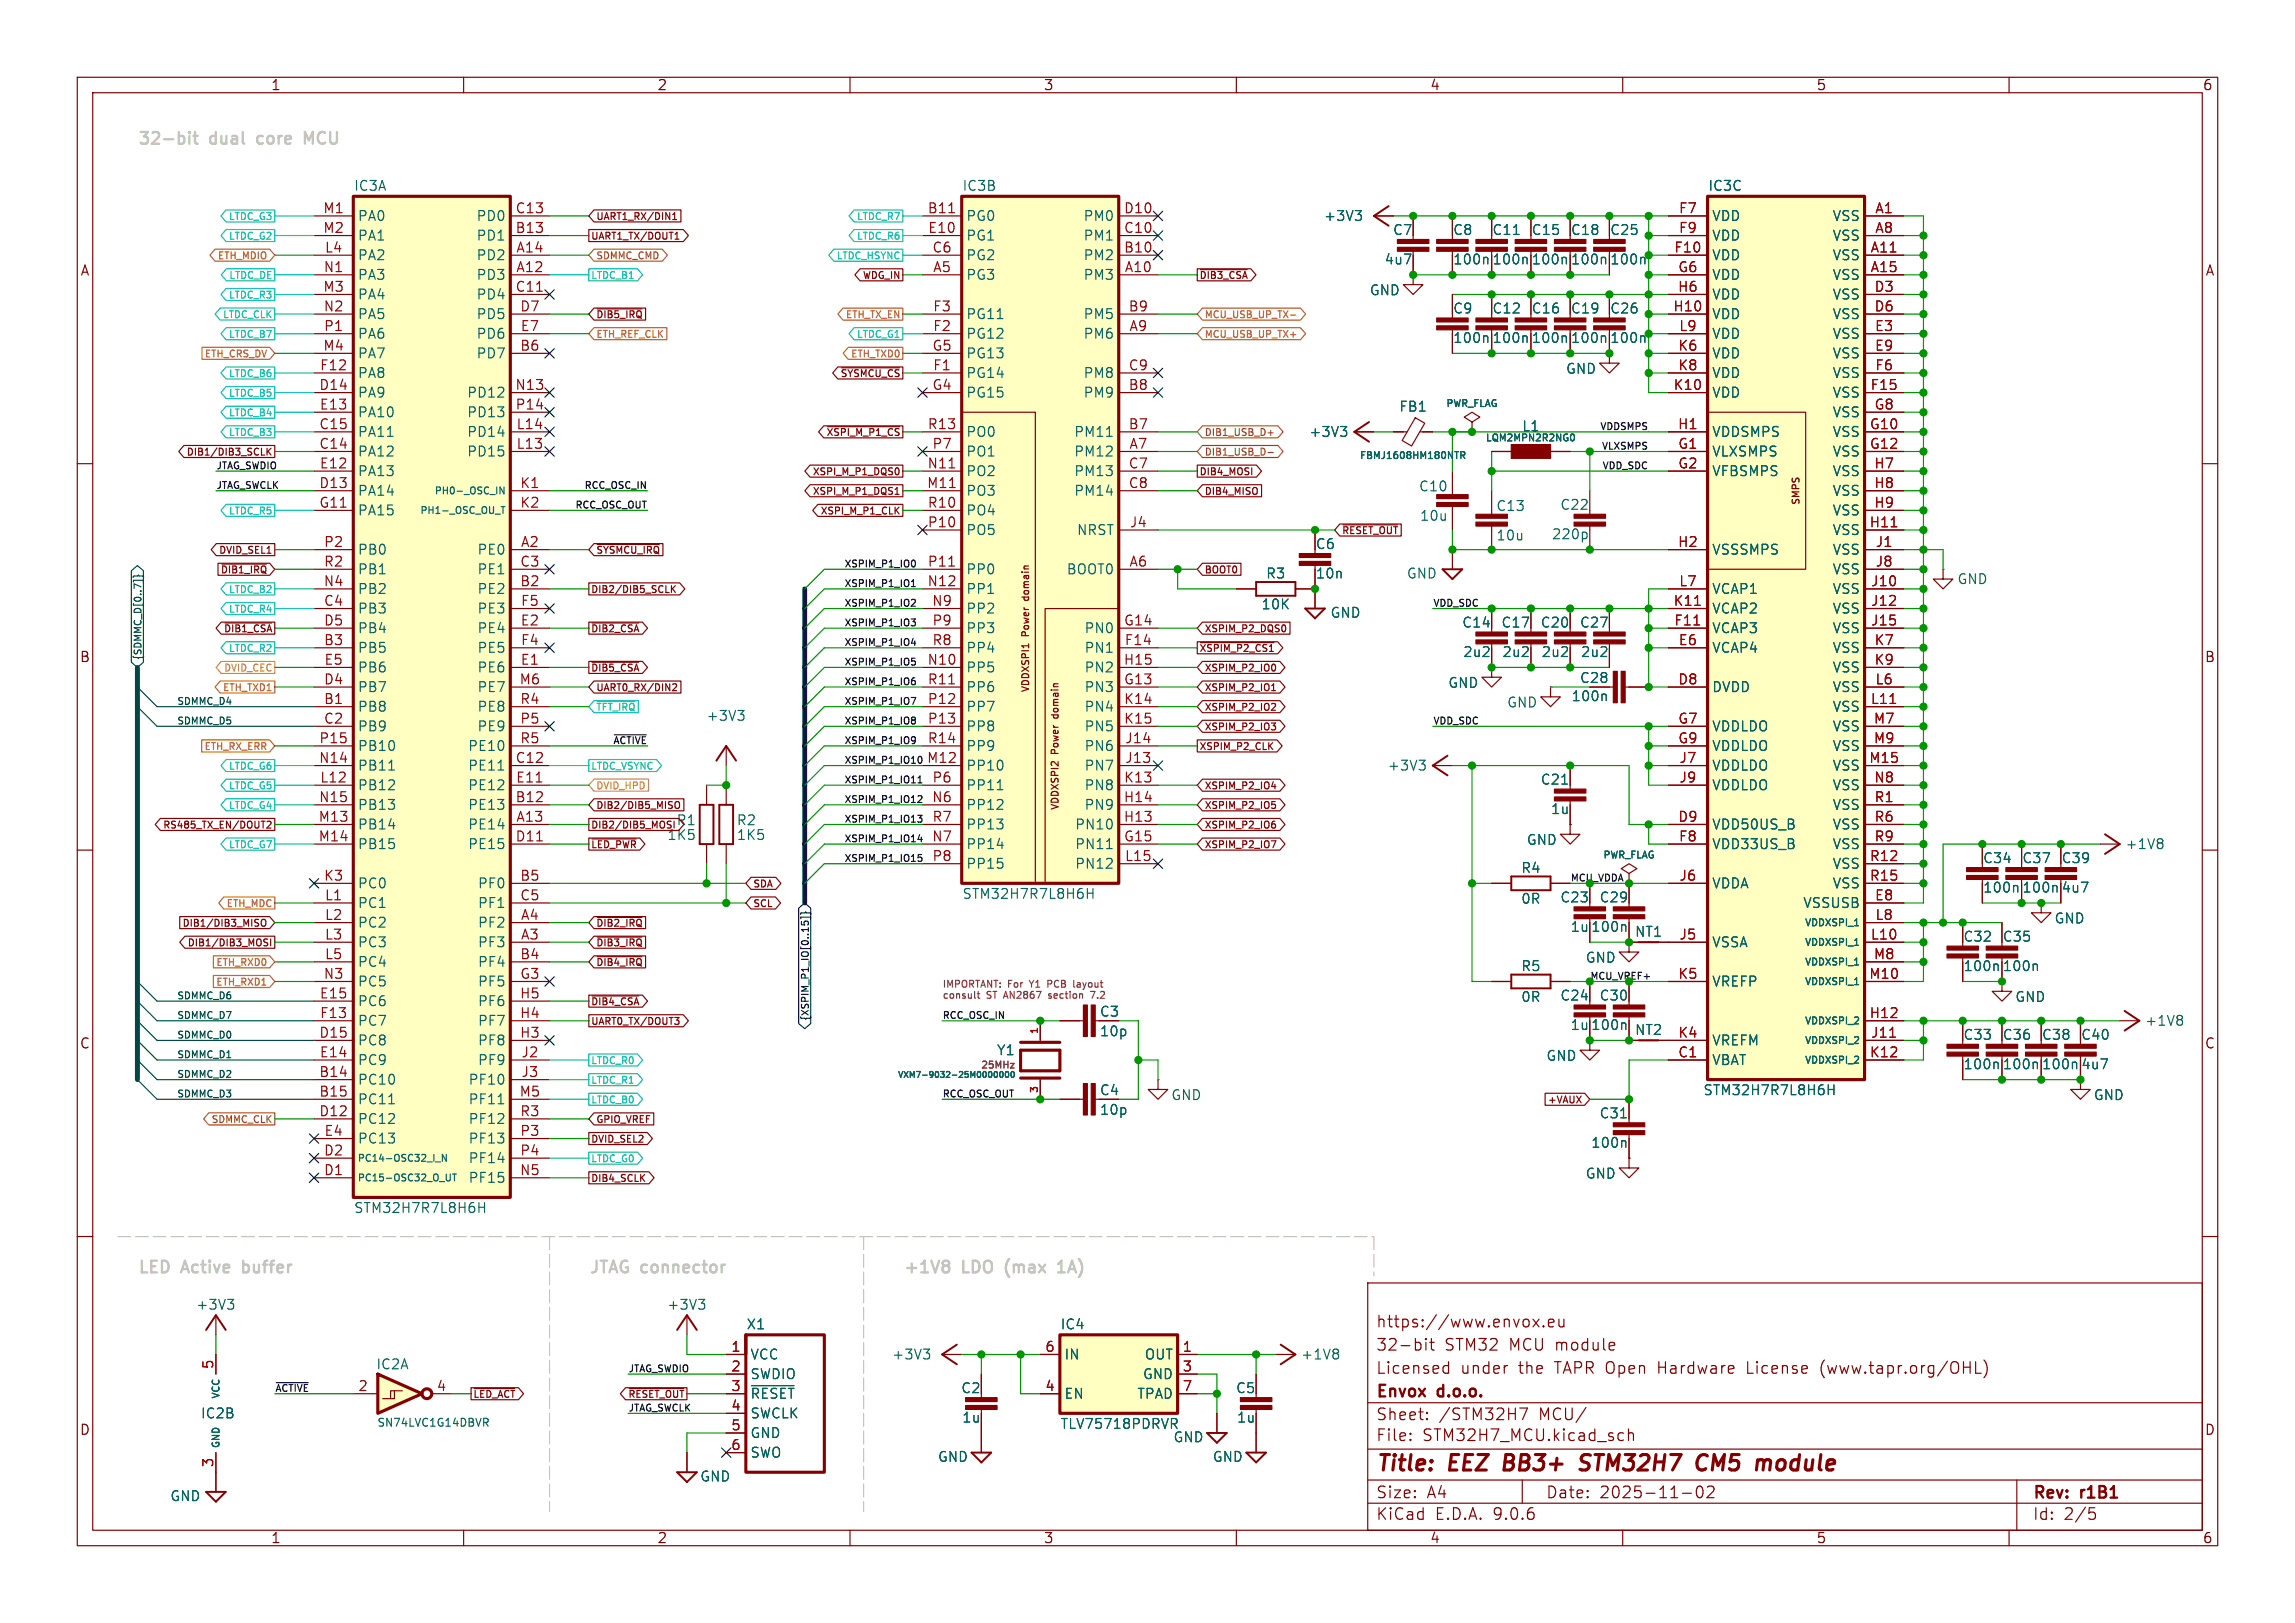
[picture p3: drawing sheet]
<svg xmlns="http://www.w3.org/2000/svg" width="297mm" height="210mm" viewBox="0 0 297 210" stroke-linecap="round" stroke-linejoin="round" font-family="sans-serif">
<defs><g id="words">
<g font-size="2.8" fill="#840000">
<text x="178" y="190.9">Title:</text>
<text x="187.7" y="190.9">EEZ</text>
<text x="195.5" y="190.9">BB3+</text>
<text x="206.2" y="190.9">STM32H7</text>
<text x="222.1" y="190.9">CM5</text>
<text x="230.6" y="190.9">module</text>
</g>
<g font-size="2.1" fill="#c2c2c2">
<text x="17.8" y="18.8">32-bit</text>
<text x="27.3" y="18.8">dual</text>
<text x="34" y="18.8">core</text>
<text x="40.7" y="18.8">MCU</text>
<text x="17.8" y="164.9">LED</text>
<text x="23.7" y="164.9">Active</text>
<text x="32.1" y="164.9">buffer</text>
<text x="76.2" y="164.9">JTAG connector</text>
<text x="116.8" y="164.9">+1V8</text>
<text x="124.7" y="164.9">LDO</text>
<text x="130.8" y="164.9">(max</text>
<text x="138.3" y="164.9">1A)</text>
</g>
<g font-size="2.1" fill="#840000">
<text x="178" y="172">https://www.envox.eu</text>
<text x="178" y="178">Licensed</text>
<text x="178" y="175">32-bit</text>
<text x="186.9" y="175">STM32</text>
<text x="189" y="178">under</text>
<text x="195.4" y="175">MCU module</text>
<text x="196.6" y="178">the</text>
<text x="201.4" y="178">TAPR Open</text>
<text x="215" y="178">Hardware</text>
<text x="226.7" y="178">License</text>
<text x="236.3" y="178">(www.tapr.org/OHL)</text>
<text x="178" y="184">Sheet:</text>
<text x="178" y="181.2">Envox</text>
<text x="186.2" y="181.2">d.o.o.</text>
<text x="186.2" y="184">/STM32H7</text>
<text x="199.2" y="184">MCU/</text>
<text x="178" y="186.7">File:</text>
<text x="184.1" y="186.7">STM32H7_MCU.kicad_sch</text>
<text x="178" y="196.9">KiCad</text>
<text x="178" y="194.1">Size:</text>
<text x="184.7" y="194.1">A4</text>
<text x="185.7" y="196.9">E.D.A.</text>
<text x="193.3" y="196.9">9.0.6</text>
<text x="200" y="194.1">Date:</text>
<text x="207" y="194.1">2025-11-02</text>
<text x="263" y="194.3">Rev:</text>
<text x="263" y="196.9">Id:</text>
<text x="267.1" y="196.9">2/5</text>
<text x="269.4" y="194.3">r1B1</text>
</g>
<g font-size="1.8" fill="#840000">
<text x="35" y="11.9">1</text>
<text x="85" y="11.9">2</text>
<text x="135" y="11.9">3</text>
<text x="185" y="11.9">4</text>
<text x="235" y="11.9">5</text>
<text x="285" y="11.9">6</text>
<text x="10.3" y="35.9">A</text>
<text x="285.3" y="35.9">A</text>
<text x="10.3" y="85.9">B</text>
<text x="285.3" y="85.9">B</text>
<text x="87.5" y="107">R1</text>
<text x="86.3" y="108.9">1K5</text>
<text x="142.2" y="131.8">C3</text>
<text x="10.3" y="135.9">C</text>
<text x="285.3" y="135.9">C</text>
<text x="142.2" y="141.9">C4</text>
<text x="10.3" y="185.9">D</text>
<text x="285.3" y="185.9">D</text>
<text x="35" y="199.9">1</text>
<text x="85" y="199.9">2</text>
<text x="135" y="199.9">3</text>
<text x="185" y="199.9">4</text>
<text x="235" y="199.9">5</text>
<text x="285" y="199.9">6</text>
</g>
<g font-size="1.8" fill="#a90000">
<text x="41.7" y="27.7">M1</text>
<text x="66.6" y="27.7">C13</text>
<text x="120" y="27.7">B11</text>
<text x="145.4" y="27.7">D10</text>
<text x="217.2" y="27.7">F7</text>
<text x="242.6" y="27.7">A1</text>
<text x="41.7" y="30.2">M2</text>
<text x="41.8" y="35.3">N1</text>
<text x="42" y="32.8">L4</text>
<text x="66.6" y="30.2">B13</text>
<text x="66.7" y="32.8">A14</text>
<text x="66.7" y="35.3">A12</text>
<text x="120" y="30.2">E10</text>
<text x="120.6" y="32.8">C6</text>
<text x="120.7" y="35.3">A5</text>
<text x="145.4" y="30.2">C10</text>
<text x="145.4" y="32.8">B10</text>
<text x="145.5" y="35.3">A10</text>
<text x="216.6" y="32.8">F10</text>
<text x="217.1" y="35.3">G6</text>
<text x="217.2" y="30.2">F9</text>
<text x="242" y="32.8">A11</text>
<text x="242" y="35.3">A15</text>
<text x="242.6" y="30.2">A8</text>
<text x="41.7" y="37.8">M3</text>
<text x="41.8" y="40.4">N2</text>
<text x="66.6" y="37.8">C11</text>
<text x="67.2" y="40.4">D7</text>
<text x="120.7" y="40.4">F3</text>
<text x="146" y="40.4">B9</text>
<text x="216.5" y="40.4">H10</text>
<text x="217.1" y="37.8">H6</text>
<text x="242.5" y="37.8">D3</text>
<text x="242.5" y="40.4">D6</text>
<text x="41.7" y="45.5">M4</text>
<text x="41.8" y="42.9">P1</text>
<text x="67.2" y="45.5">B6</text>
<text x="67.3" y="42.9">E7</text>
<text x="120.6" y="45.5">G5</text>
<text x="120.7" y="42.9">F2</text>
<text x="146.1" y="42.9">A9</text>
<text x="217.1" y="45.5">K6</text>
<text x="217.2" y="42.9">L9</text>
<text x="242.6" y="42.9">E3</text>
<text x="242.6" y="45.5">E9</text>
<text x="41.2" y="50.5">D14</text>
<text x="41.3" y="53.1">E13</text>
<text x="41.3" y="48">F12</text>
<text x="66.6" y="50.5">N13</text>
<text x="66.6" y="53.1">P14</text>
<text x="120.6" y="50.5">G4</text>
<text x="120.7" y="48">F1</text>
<text x="146" y="48">C9</text>
<text x="146" y="50.5">B8</text>
<text x="216.5" y="50.5">K10</text>
<text x="217.1" y="48">K8</text>
<text x="242" y="50.5">F15</text>
<text x="242.5" y="53.1">G8</text>
<text x="242.6" y="48">F6</text>
<text x="41.2" y="55.6">C15</text>
<text x="41.2" y="58.2">C14</text>
<text x="66.8" y="55.6">L14</text>
<text x="66.8" y="58.2">L13</text>
<text x="120" y="55.6">R13</text>
<text x="120.6" y="58.2">P7</text>
<text x="146" y="55.6">B7</text>
<text x="146.1" y="58.2">A7</text>
<text x="217.1" y="55.6">H1</text>
<text x="217.1" y="58.2">G1</text>
<text x="241.9" y="55.6">G10</text>
<text x="241.9" y="58.2">G12</text>
<text x="41.2" y="63.2">D13</text>
<text x="41.2" y="65.8">G11</text>
<text x="41.3" y="60.7">E12</text>
<text x="67.2" y="63.2">K1</text>
<text x="67.2" y="65.8">K2</text>
<text x="119.9" y="63.2">M11</text>
<text x="119.9" y="60.7">N11</text>
<text x="120" y="65.8">R10</text>
<text x="146" y="60.7">C7</text>
<text x="146" y="63.2">C8</text>
<text x="217.1" y="60.7">G2</text>
<text x="242.5" y="60.7">H7</text>
<text x="242.5" y="63.2">H8</text>
<text x="242.5" y="65.8">H9</text>
<text x="41.8" y="70.9">P2</text>
<text x="67.3" y="70.9">A2</text>
<text x="120" y="68.3">P10</text>
<text x="146.1" y="68.3">J4</text>
<text x="217.1" y="70.9">H2</text>
<text x="241.9" y="68.3">H11</text>
<text x="242.6" y="70.9">J1</text>
<text x="41.8" y="75.9">N4</text>
<text x="41.8" y="73.4">R2</text>
<text x="67.2" y="73.4">C3</text>
<text x="67.2" y="75.9">B2</text>
<text x="119.9" y="75.9">N12</text>
<text x="120" y="73.4">P11</text>
<text x="146.1" y="73.4">A6</text>
<text x="217.2" y="75.9">L7</text>
<text x="242" y="75.9">J10</text>
<text x="242.6" y="73.4">J8</text>
<text x="41.8" y="78.5">C4</text>
<text x="41.8" y="81">D5</text>
<text x="41.8" y="83.6">B3</text>
<text x="67.3" y="81">E2</text>
<text x="67.3" y="78.5">F5</text>
<text x="67.3" y="83.6">F4</text>
<text x="120.5" y="78.5">N9</text>
<text x="120.6" y="81">P9</text>
<text x="120.6" y="83.6">R8</text>
<text x="145.4" y="81">G14</text>
<text x="145.5" y="83.6">F14</text>
<text x="216.5" y="78.5">K11</text>
<text x="216.6" y="81">F11</text>
<text x="217.2" y="83.6">E6</text>
<text x="242" y="78.5">J12</text>
<text x="242" y="81">J15</text>
<text x="242.5" y="83.6">K7</text>
<text x="41.8" y="88.6">D4</text>
<text x="41.9" y="86.1">E5</text>
<text x="67.1" y="88.6">M6</text>
<text x="67.3" y="86.1">E1</text>
<text x="119.9" y="86.1">N10</text>
<text x="120" y="88.6">R11</text>
<text x="145.3" y="86.1">H15</text>
<text x="145.4" y="88.6">G13</text>
<text x="217.1" y="88.6">D8</text>
<text x="242.5" y="86.1">K9</text>
<text x="242.6" y="88.6">L6</text>
<text x="41.8" y="91.2">B1</text>
<text x="41.8" y="93.7">C2</text>
<text x="67.2" y="91.2">R4</text>
<text x="67.2" y="93.7">P5</text>
<text x="120" y="91.2">P12</text>
<text x="120" y="93.7">P13</text>
<text x="145.4" y="91.2">K14</text>
<text x="145.4" y="93.7">K15</text>
<text x="217.1" y="93.7">G7</text>
<text x="242" y="91.2">L11</text>
<text x="242.4" y="93.7">M7</text>
<text x="41.2" y="98.8">N14</text>
<text x="41.2" y="96.3">P15</text>
<text x="41.4" y="101.3">L12</text>
<text x="66.6" y="98.8">C12</text>
<text x="66.7" y="101.3">E11</text>
<text x="67.2" y="96.3">R5</text>
<text x="119.9" y="98.8">M12</text>
<text x="120" y="96.3">R14</text>
<text x="120.6" y="101.3">P6</text>
<text x="145.4" y="101.3">K13</text>
<text x="145.5" y="96.3">J14</text>
<text x="145.5" y="98.8">J13</text>
<text x="217.1" y="96.3">G9</text>
<text x="217.2" y="98.8">J7</text>
<text x="217.2" y="101.3">J9</text>
<text x="241.8" y="98.8">M15</text>
<text x="242.4" y="96.3">M9</text>
<text x="242.5" y="101.3">N8</text>
<text x="41.1" y="106.4">M13</text>
<text x="41.2" y="103.9">N15</text>
<text x="66.6" y="103.9">B12</text>
<text x="66.7" y="106.4">A13</text>
<text x="120.5" y="103.9">N6</text>
<text x="120.6" y="106.4">R7</text>
<text x="145.3" y="103.9">H14</text>
<text x="145.3" y="106.4">H13</text>
<text x="217.1" y="106.4">D9</text>
<text x="242.5" y="103.9">R1</text>
<text x="242.5" y="106.4">R6</text>
<text x="41.1" y="109">M14</text>
<text x="66.6" y="109">D11</text>
<text x="120.5" y="109">N7</text>
<text x="120.6" y="111.5">P8</text>
<text x="145.4" y="109">G15</text>
<text x="145.5" y="111.5">L15</text>
<text x="217.2" y="109">F8</text>
<text x="241.9" y="111.5">R12</text>
<text x="242.5" y="109">R9</text>
<text x="41.8" y="114">K3</text>
<text x="42" y="116.6">L1</text>
<text x="42" y="119.1">L2</text>
<text x="67.2" y="114">B5</text>
<text x="67.2" y="116.6">C5</text>
<text x="67.3" y="119.1">A4</text>
<text x="217.2" y="114">J6</text>
<text x="241.9" y="114">R15</text>
<text x="242.6" y="116.6">E8</text>
<text x="242.6" y="119.1">L8</text>
<text x="42" y="121.7">L3</text>
<text x="42" y="124.2">L5</text>
<text x="67.2" y="124.2">B4</text>
<text x="67.3" y="121.7">A3</text>
<text x="217.2" y="121.7">J5</text>
<text x="242" y="121.7">L10</text>
<text x="242.4" y="124.2">M8</text>
<text x="41.3" y="129.3">E15</text>
<text x="41.3" y="131.8">F13</text>
<text x="41.8" y="126.7">N3</text>
<text x="67.2" y="129.3">H5</text>
<text x="67.2" y="131.8">H4</text>
<text x="67.2" y="126.7">G3</text>
<text x="217.1" y="126.7">K5</text>
<text x="241.8" y="126.7">M10</text>
<text x="241.9" y="131.8">H12</text>
<text x="41.2" y="134.4">D15</text>
<text x="41.3" y="136.9">E14</text>
<text x="67.2" y="134.4">H3</text>
<text x="67.4" y="136.9">J2</text>
<text x="217.1" y="134.4">K4</text>
<text x="217.1" y="136.9">C1</text>
<text x="241.9" y="136.9">K12</text>
<text x="242" y="134.4">J11</text>
<text x="41.2" y="139.4">B14</text>
<text x="41.2" y="142">B15</text>
<text x="67.1" y="142">M5</text>
<text x="67.4" y="139.4">J3</text>
<text x="41.2" y="144.5">D12</text>
<text x="41.8" y="149.6">D2</text>
<text x="41.9" y="147.1">E4</text>
<text x="67.2" y="144.5">R3</text>
<text x="67.2" y="147.1">P3</text>
<text x="67.2" y="149.6">P4</text>
<text x="41.8" y="152.1">D1</text>
<text x="67.2" y="152.1">N5</text>
<text x="27.7" y="177.2" transform="rotate(-90 27.7 177.2)">5</text>
<text x="94.5" y="175">1</text>
<text x="94.5" y="177.5">2</text>
<text x="135.2" y="175">6</text>
<text x="153" y="175">1</text>
<text x="153" y="177.5">3</text>
<text x="46.3" y="180.1">2</text>
<text x="56.4" y="180.1">4</text>
<text x="94.5" y="180.1">3</text>
<text x="94.5" y="182.6">4</text>
<text x="94.5" y="185.2">5</text>
<text x="135.2" y="180.1">4</text>
<text x="153" y="180.1">7</text>
<text x="27.7" y="189.9" transform="rotate(-90 27.7 189.9)">3</text>
<text x="94.5" y="187.7">6</text>
</g>
<g font-size="1.8" fill="#006464">
<text x="45.7" y="24.9">IC3A</text>
<text x="46.2" y="28.8">PA0</text>
<text x="61.6" y="28.8">PD0</text>
<text x="124.5" y="24.9">IC3B</text>
<text x="125" y="28.8">PG0</text>
<text x="140.1" y="28.8">PM0</text>
<text x="171.2" y="28.8">+3V3</text>
<text x="221" y="24.9">IC3C</text>
<text x="221.5" y="28.8">VDD</text>
<text x="237.1" y="28.8">VSS</text>
<text x="46.2" y="31.3">PA1</text>
<text x="46.2" y="33.9">PA2</text>
<text x="61.6" y="31.3">PD1</text>
<text x="61.6" y="33.9">PD2</text>
<text x="125" y="31.3">PG1</text>
<text x="125" y="33.9">PG2</text>
<text x="140.1" y="31.3">PM1</text>
<text x="140.1" y="33.9">PM2</text>
<text x="179.1" y="34.4">4u7</text>
<text x="180.2" y="30.6">C7</text>
<text x="188" y="30.6">C8</text>
<text x="188" y="34.4">100n</text>
<text x="193" y="34.4">100n</text>
<text x="193" y="30.6">C11</text>
<text x="198.1" y="34.4">100n</text>
<text x="198.1" y="30.6">C15</text>
<text x="203.2" y="34.4">100n</text>
<text x="203.2" y="30.6">C18</text>
<text x="208.3" y="34.4">100n</text>
<text x="208.3" y="30.6">C25</text>
<text x="221.5" y="31.3">VDD</text>
<text x="221.5" y="33.9">VDD</text>
<text x="237.1" y="31.3">VSS</text>
<text x="237.1" y="33.9">VSS</text>
<text x="46.2" y="36.4">PA3</text>
<text x="46.2" y="39">PA4</text>
<text x="46.2" y="41.5">PA5</text>
<text x="61.6" y="36.4">PD3</text>
<text x="61.6" y="39">PD4</text>
<text x="61.6" y="41.5">PD5</text>
<text x="125" y="36.4">PG3</text>
<text x="125" y="41.5">PG11</text>
<text x="140.1" y="36.4">PM3</text>
<text x="140.1" y="41.5">PM5</text>
<text x="177.2" y="38.4">GND</text>
<text x="188" y="40.8">C9</text>
<text x="193" y="40.8">C12</text>
<text x="198.1" y="40.8">C16</text>
<text x="203.2" y="40.8">C19</text>
<text x="208.3" y="40.8">C26</text>
<text x="221.5" y="36.4">VDD</text>
<text x="221.5" y="39">VDD</text>
<text x="221.5" y="41.5">VDD</text>
<text x="237.1" y="36.4">VSS</text>
<text x="237.1" y="39">VSS</text>
<text x="237.1" y="41.5">VSS</text>
<text x="46.2" y="44">PA6</text>
<text x="46.2" y="46.6">PA7</text>
<text x="61.6" y="44">PD6</text>
<text x="61.6" y="46.6">PD7</text>
<text x="125" y="44">PG12</text>
<text x="125" y="46.6">PG13</text>
<text x="140.1" y="44">PM6</text>
<text x="188" y="44.6">100n</text>
<text x="193" y="44.6">100n</text>
<text x="198.1" y="44.6">100n</text>
<text x="203.2" y="44.6">100n</text>
<text x="208.3" y="44.6">100n</text>
<text x="221.5" y="44">VDD</text>
<text x="221.5" y="46.6">VDD</text>
<text x="237.1" y="44">VSS</text>
<text x="237.1" y="46.6">VSS</text>
<text x="46.2" y="49.1">PA8</text>
<text x="46.2" y="51.7">PA9</text>
<text x="60.4" y="51.7">PD12</text>
<text x="125" y="49.1">PG14</text>
<text x="125" y="51.7">PG15</text>
<text x="140.1" y="49.1">PM8</text>
<text x="140.1" y="51.7">PM9</text>
<text x="181" y="53.5">FB1</text>
<text x="202.6" y="48.6">GND</text>
<text x="221.5" y="49.1">VDD</text>
<text x="221.5" y="51.7">VDD</text>
<text x="237.1" y="49.1">VSS</text>
<text x="237.1" y="51.7">VSS</text>
<text x="46.2" y="54.2">PA10</text>
<text x="46.2" y="56.7">PA11</text>
<text x="46.2" y="59.3">PA12</text>
<text x="60.4" y="54.2">PD13</text>
<text x="60.4" y="56.7">PD14</text>
<text x="60.4" y="59.3">PD15</text>
<text x="125" y="56.7">PO0</text>
<text x="125" y="59.3">PO1</text>
<text x="138.9" y="56.7">PM11</text>
<text x="138.9" y="59.3">PM12</text>
<text x="169.3" y="56.7">+3V3</text>
<text x="196.9" y="56">L1</text>
<text x="221.5" y="56.7">VDDSMPS</text>
<text x="221.5" y="59.3">VLXSMPS</text>
<text x="237.1" y="54.2">VSS</text>
<text x="237.1" y="56.7">VSS</text>
<text x="237.1" y="59.3">VSS</text>
<text x="46.2" y="61.8">PA13</text>
<text x="46.2" y="64.4">PA14</text>
<text x="125" y="61.8">PO2</text>
<text x="125" y="64.4">PO3</text>
<text x="138.9" y="61.8">PM13</text>
<text x="138.9" y="64.4">PM14</text>
<text x="183.6" y="63.8">C10</text>
<text x="221.5" y="61.8">VFBSMPS</text>
<text x="237.1" y="61.8">VSS</text>
<text x="237.1" y="64.4">VSS</text>
<text x="46.2" y="66.9">PA15</text>
<text x="46.2" y="72">PB0</text>
<text x="61.7" y="72">PE0</text>
<text x="125" y="66.9">PO4</text>
<text x="125" y="69.4">PO5</text>
<text x="139.3" y="69.4">NRST</text>
<text x="170.2" y="71.3">C6</text>
<text x="183.7" y="67.6">10u</text>
<text x="193.6" y="66.3">C13</text>
<text x="193.6" y="70.1">10u</text>
<text x="200.7" y="70">220p</text>
<text x="201.8" y="66.2">C22</text>
<text x="221.5" y="72">VSSSMPS</text>
<text x="237.1" y="66.9">VSS</text>
<text x="237.1" y="69.4">VSS</text>
<text x="237.1" y="72">VSS</text>
<text x="46.2" y="74.5">PB1</text>
<text x="46.2" y="77.1">PB2</text>
<text x="61.7" y="74.5">PE1</text>
<text x="61.7" y="77.1">PE2</text>
<text x="125" y="74.5">PP0</text>
<text x="125" y="77.1">PP1</text>
<text x="138" y="74.5">BOOT0</text>
<text x="163.8" y="75.1">R3</text>
<text x="170.2" y="75.1">10n</text>
<text x="182" y="75.1">GND</text>
<text x="221.5" y="77.1">VCAP1</text>
<text x="237.1" y="74.5">VSS</text>
<text x="237.1" y="77.1">VSS</text>
<text x="253.2" y="75.8">GND</text>
<text x="46.2" y="79.6">PB3</text>
<text x="46.2" y="82.1">PB4</text>
<text x="61.7" y="79.6">PE3</text>
<text x="61.7" y="82.1">PE4</text>
<text x="125" y="79.6">PP2</text>
<text x="125" y="82.1">PP3</text>
<text x="140.3" y="82.1">PN0</text>
<text x="163.2" y="79.1">10K</text>
<text x="172.1" y="80.1">GND</text>
<text x="189.1" y="81.4">C14</text>
<text x="194.2" y="81.4">C17</text>
<text x="199.3" y="81.4">C20</text>
<text x="204.4" y="81.4">C27</text>
<text x="221.5" y="79.6">VCAP2</text>
<text x="221.5" y="82.1">VCAP3</text>
<text x="237.1" y="79.6">VSS</text>
<text x="237.1" y="82.1">VSS</text>
<text x="46.2" y="84.7">PB5</text>
<text x="46.2" y="87.2">PB6</text>
<text x="46.2" y="89.8">PB7</text>
<text x="61.7" y="84.7">PE5</text>
<text x="61.7" y="87.2">PE6</text>
<text x="61.7" y="89.8">PE7</text>
<text x="125" y="84.7">PP4</text>
<text x="125" y="87.2">PP5</text>
<text x="125" y="89.8">PP6</text>
<text x="140.3" y="84.7">PN1</text>
<text x="140.3" y="87.2">PN2</text>
<text x="140.3" y="89.8">PN3</text>
<text x="187.3" y="89.2">GND</text>
<text x="189.3" y="85.2">2u2</text>
<text x="194.3" y="85.2">2u2</text>
<text x="199.4" y="85.2">2u2</text>
<text x="204.4" y="88.6">C28</text>
<text x="204.5" y="85.2">2u2</text>
<text x="221.5" y="84.7">VCAP4</text>
<text x="221.5" y="89.8">DVDD</text>
<text x="237.1" y="84.7">VSS</text>
<text x="237.1" y="87.2">VSS</text>
<text x="237.1" y="89.8">VSS</text>
<text x="46.2" y="92.3">PB8</text>
<text x="46.2" y="94.8">PB9</text>
<text x="61.7" y="92.3">PE8</text>
<text x="61.7" y="94.8">PE9</text>
<text x="91.3" y="93.5">+3V3</text>
<text x="125" y="92.3">PP7</text>
<text x="125" y="94.8">PP8</text>
<text x="140.3" y="92.3">PN4</text>
<text x="140.3" y="94.8">PN5</text>
<text x="195" y="91.8">GND</text>
<text x="203.3" y="90.9">100n</text>
<text x="221.5" y="94.8">VDDLDO</text>
<text x="237.1" y="92.3">VSS</text>
<text x="237.1" y="94.8">VSS</text>
<text x="46.2" y="97.4">PB10</text>
<text x="46.2" y="99.9">PB11</text>
<text x="60.5" y="97.4">PE10</text>
<text x="60.5" y="99.9">PE11</text>
<text x="125" y="97.4">PP9</text>
<text x="125" y="99.9">PP10</text>
<text x="140.3" y="97.4">PN6</text>
<text x="140.3" y="99.9">PN7</text>
<text x="179.5" y="99.9">+3V3</text>
<text x="199.3" y="101.7">C21</text>
<text x="221.5" y="97.4">VDDLDO</text>
<text x="221.5" y="99.9">VDDLDO</text>
<text x="237.1" y="97.4">VSS</text>
<text x="237.1" y="99.9">VSS</text>
<text x="46.2" y="102.5">PB12</text>
<text x="46.2" y="105">PB13</text>
<text x="46.2" y="107.5">PB14</text>
<text x="60.5" y="102.5">PE12</text>
<text x="60.5" y="105">PE13</text>
<text x="60.5" y="107.5">PE14</text>
<text x="95.3" y="107">R2</text>
<text x="125" y="102.5">PP11</text>
<text x="125" y="105">PP12</text>
<text x="125" y="107.5">PP13</text>
<text x="139" y="107.5">PN10</text>
<text x="140.3" y="102.5">PN8</text>
<text x="140.3" y="105">PN9</text>
<text x="200.6" y="105.5">1u</text>
<text x="221.5" y="102.5">VDDLDO</text>
<text x="221.5" y="107.5">VDD50US_B</text>
<text x="237.1" y="102.5">VSS</text>
<text x="237.1" y="105">VSS</text>
<text x="237.1" y="107.5">VSS</text>
<text x="46.2" y="110.1">PB15</text>
<text x="60.5" y="110.1">PE15</text>
<text x="95.3" y="108.9">1K5</text>
<text x="125" y="110.1">PP14</text>
<text x="125" y="112.6">PP15</text>
<text x="139" y="110.1">PN11</text>
<text x="139" y="112.6">PN12</text>
<text x="196.8" y="113.2">R4</text>
<text x="197.5" y="109.5">GND</text>
<text x="221.5" y="110.1">VDD33US_B</text>
<text x="237.1" y="110.1">VSS</text>
<text x="237.1" y="112.6">VSS</text>
<text x="256.5" y="111.9">C34</text>
<text x="261.6" y="111.9">C37</text>
<text x="266.7" y="111.9">C39</text>
<text x="275" y="110.1">+1V8</text>
<text x="46.2" y="115.2">PC0</text>
<text x="46.2" y="117.7">PC1</text>
<text x="61.8" y="115.2">PF0</text>
<text x="61.8" y="117.7">PF1</text>
<text x="124.5" y="116.5">STM32H7R7L8H6H</text>
<text x="196.8" y="117.2">0R</text>
<text x="201.8" y="117">C23</text>
<text x="206.9" y="117">C29</text>
<text x="221.5" y="115.2">VDDA</text>
<text x="233.3" y="117.7">VSSUSB</text>
<text x="237.1" y="115.2">VSS</text>
<text x="256.5" y="115.7">100n</text>
<text x="261.6" y="115.7">100n</text>
<text x="265.8" y="119.7">GND</text>
<text x="266.7" y="115.7">4u7</text>
<text x="46.2" y="120.2">PC2</text>
<text x="46.2" y="122.8">PC3</text>
<text x="46.2" y="125.3">PC4</text>
<text x="61.8" y="120.2">PF2</text>
<text x="61.8" y="122.8">PF3</text>
<text x="61.8" y="125.3">PF4</text>
<text x="196.8" y="125.9">R5</text>
<text x="203.2" y="120.8">1u</text>
<text x="205.1" y="124.8">GND</text>
<text x="205.8" y="120.8">100n</text>
<text x="211.5" y="121.4">NT1</text>
<text x="221.5" y="122.8">VSSA</text>
<text x="254" y="125.9">100n</text>
<text x="254" y="122.1">C32</text>
<text x="259.1" y="125.9">100n</text>
<text x="259.1" y="122.1">C35</text>
<text x="46.2" y="127.9">PC5</text>
<text x="46.2" y="130.4">PC6</text>
<text x="61.8" y="127.9">PF5</text>
<text x="61.8" y="130.4">PF6</text>
<text x="196.8" y="129.9">0R</text>
<text x="201.8" y="129.7">C24</text>
<text x="206.9" y="129.7">C30</text>
<text x="221.5" y="127.9">VREFP</text>
<text x="260.7" y="129.9">GND</text>
<text x="46.2" y="132.9">PC7</text>
<text x="46.2" y="135.5">PC8</text>
<text x="61.8" y="132.9">PF7</text>
<text x="61.8" y="135.5">PF8</text>
<text x="128.9" y="136.8">Y1</text>
<text x="142.2" y="134.3">10p</text>
<text x="200" y="137.5">GND</text>
<text x="203.2" y="133.5">1u</text>
<text x="205.8" y="133.5">100n</text>
<text x="211.5" y="134.1">NT2</text>
<text x="221.5" y="135.5">VREFM</text>
<text x="254" y="134.8">C33</text>
<text x="259.1" y="134.8">C36</text>
<text x="264.2" y="134.8">C38</text>
<text x="269.2" y="134.8">C40</text>
<text x="277.5" y="132.9">+1V8</text>
<text x="46.2" y="138">PC9</text>
<text x="46.2" y="140.6">PC10</text>
<text x="46.2" y="143.1">PC11</text>
<text x="60.6" y="140.6">PF10</text>
<text x="60.6" y="143.1">PF11</text>
<text x="61.8" y="138">PF9</text>
<text x="151.5" y="142.6">GND</text>
<text x="220.4" y="141.9">STM32H7R7L8H6H</text>
<text x="221.5" y="138">VBAT</text>
<text x="254" y="138.6">100n</text>
<text x="259.1" y="138.6">100n</text>
<text x="264.2" y="138.6">100n</text>
<text x="269.2" y="138.6">4u7</text>
<text x="270.9" y="142.6">GND</text>
<text x="46.2" y="145.6">PC12</text>
<text x="46.2" y="148.2">PC13</text>
<text x="60.6" y="145.6">PF12</text>
<text x="60.6" y="148.2">PF13</text>
<text x="142.2" y="144.5">10p</text>
<text x="205.8" y="148.7">100n</text>
<text x="206.9" y="144.9">C31</text>
<text x="60.6" y="150.7">PF14</text>
<text x="60.6" y="153.3">PF15</text>
<text x="205.1" y="152.7">GND</text>
<text x="45.7" y="157.2">STM32H7R7L8H6H</text>
<text x="25.3" y="169.7">+3V3</text>
<text x="86.3" y="169.7">+3V3</text>
<text x="96.5" y="172.2">X1</text>
<text x="137.2" y="172.2">IC4</text>
<text x="48.6" y="177.4">IC2A</text>
<text x="97" y="176.1">VCC</text>
<text x="97" y="178.7">SWDIO</text>
<text x="115.4" y="176.1">+3V3</text>
<text x="137.7" y="176.1">IN</text>
<text x="147.8" y="178.7">GND</text>
<text x="148.1" y="176.1">OUT</text>
<text x="168.3" y="176.1">+1V8</text>
<text x="25.9" y="183.7">IC2B</text>
<text x="97" y="181.2">~{RESET}</text>
<text x="97" y="183.7">SWCLK</text>
<text x="124.3" y="180.5">C2</text>
<text x="124.4" y="184.3">1u</text>
<text x="137.2" y="185.1">TLV75718PDRVR</text>
<text x="137.7" y="181.2">EN</text>
<text x="147.1" y="181.2">TPAD</text>
<text x="159.9" y="180.5">C5</text>
<text x="160" y="184.3">1u</text>
<text x="90.5" y="191.9">GND</text>
<text x="97" y="186.3">GND</text>
<text x="97" y="188.8">SWO</text>
<text x="121.3" y="189.4">GND</text>
<text x="151.8" y="186.8">GND</text>
<text x="156.9" y="189.4">GND</text>
<text x="22" y="194.4">GND</text>
</g>
<text font-size="1.4" fill="#006464" x="48.7" y="184.8">SN74LVC1G14DBVR</text>
<g font-size="1.2" fill="#00c2c2">
<text x="29.5" y="28.7">LTDC_G3</text>
<text x="110.8" y="28.7">LTDC_R7</text>
<text x="29.5" y="31.2">LTDC_G2</text>
<text x="108.1" y="33.8">LTDC_HSYNC</text>
<text x="110.8" y="31.2">LTDC_R6</text>
<text x="28.7" y="41.4">LTDC_CLK</text>
<text x="29.5" y="38.8">LTDC_R3</text>
<text x="29.5" y="36.3">LTDC_DE</text>
<text x="76.4" y="36.3">LTDC_B1</text>
<text x="29.5" y="43.9">LTDC_B7</text>
<text x="110.8" y="43.9">LTDC_G1</text>
<text x="29.5" y="49">LTDC_B6</text>
<text x="29.5" y="51.5">LTDC_B5</text>
<text x="29.5" y="54.1">LTDC_B4</text>
<text x="29.5" y="56.6">LTDC_B3</text>
<text x="29.5" y="66.8">LTDC_R5</text>
<text x="29.5" y="76.9">LTDC_B2</text>
<text x="29.5" y="79.5">LTDC_R4</text>
<text x="29.5" y="84.6">LTDC_R2</text>
<text x="77.1" y="92.2">~{TFT_IRQ}</text>
<text x="29.5" y="99.8">LTDC_G6</text>
<text x="76.4" y="99.8">LTDC_VSYNC</text>
<text x="29.5" y="102.3">LTDC_G5</text>
<text x="29.5" y="104.9">LTDC_G4</text>
<text x="29.5" y="110">LTDC_G7</text>
<text x="76.4" y="137.9">LTDC_R0</text>
<text x="76.4" y="143">LTDC_B0</text>
<text x="76.4" y="140.4">LTDC_R1</text>
<text x="76.4" y="150.6">LTDC_G0</text>
</g>
<g font-size="1.2" fill="#840000">
<text x="77.1" y="28.7">UART1_RX/DIN1</text>
<text x="76.4" y="31.2">UART1_TX/DOUT1</text>
<text x="77.1" y="41.4">~{DIB5_IRQ}</text>
<text x="111.5" y="36.3">WDG_IN</text>
<text x="155.2" y="36.3">~{DIB3_CSA}</text>
<text x="108.6" y="49">~{SYSMCU_CS}</text>
<text x="24" y="59.2">DIB1/DIB3_SCLK</text>
<text x="106.8" y="56.6">~{XSPI_M_P1_CS}</text>
<text x="105" y="64.2">XSPI_M_P1_DQS1</text>
<text x="105" y="61.7">XSPI_M_P1_DQS0</text>
<text x="155.2" y="61.7">DIB4_MOSI</text>
<text x="155.8" y="64.2">DIB4_MISO</text>
<text x="233.1" y="65.4" transform="rotate(-90 233.1 65.4)">SMPS</text>
<text x="28.2" y="71.9">DVID_SEL1</text>
<text x="77.1" y="71.9">~{SYSMCU_IRQ}</text>
<text x="106.1" y="66.8">XSPI_M_P1_CLK</text>
<text x="173.6" y="69.3">~{RESET_OUT}</text>
<text x="28.4" y="74.4">~{DIB1_IRQ}</text>
<text x="76.4" y="76.9">DIB2/DIB5_SCLK</text>
<text x="133.4" y="77.4" transform="rotate(-90 133.4 77.4)">domain</text>
<text x="155.8" y="74.4">BOOT0</text>
<text x="28.8" y="82">~{DIB1_CSA}</text>
<text x="76.4" y="82">~{DIB2_CSA}</text>
<text x="133.4" y="82.3" transform="rotate(-90 133.4 82.3)">Power</text>
<text x="155.8" y="82">XSPIM_P2_DQS0</text>
<text x="76.4" y="87.1">~{DIB5_CSA}</text>
<text x="77.1" y="89.6">UART0_RX/DIN2</text>
<text x="133.4" y="89.7" transform="rotate(-90 133.4 89.7)">VDDXSPI1</text>
<text x="155.2" y="84.6">~{XSPIM_P2_CS1}</text>
<text x="155.8" y="87.1">XSPIM_P2_IO0</text>
<text x="155.8" y="89.6">XSPIM_P2_IO1</text>
<text x="137.2" y="92.7" transform="rotate(-90 137.2 92.7)">domain</text>
<text x="155.8" y="94.7">XSPIM_P2_IO3</text>
<text x="155.8" y="92.2">XSPIM_P2_IO2</text>
<text x="137.2" y="97.6" transform="rotate(-90 137.2 97.6)">Power</text>
<text x="155.2" y="97.3">XSPIM_P2_CLK</text>
<text x="21" y="107.4">RS485_TX_EN/DOUT2</text>
<text x="76.4" y="107.4">DIB2/DIB5_MOSI</text>
<text x="77.1" y="104.9">DIB2/DIB5_MISO</text>
<text x="137.2" y="104.9" transform="rotate(-90 137.2 104.9)">VDDXSPI2</text>
<text x="155.8" y="107.4">XSPIM_P2_IO6</text>
<text x="155.8" y="104.9">XSPIM_P2_IO5</text>
<text x="155.8" y="102.3">XSPIM_P2_IO4</text>
<text x="76.4" y="110">~{LED_PWR}</text>
<text x="155.8" y="110">XSPIM_P2_IO7</text>
<text x="97.4" y="115">SDA</text>
<text x="97.4" y="117.6">SCL</text>
<text x="23.5" y="120.1">DIB1/DIB3_MISO</text>
<text x="24.1" y="122.7">DIB1/DIB3_MOSI</text>
<text x="77.1" y="122.7">~{DIB3_IRQ}</text>
<text x="77.1" y="125.2">~{DIB4_IRQ}</text>
<text x="77.1" y="120.1">~{DIB2_IRQ}</text>
<text x="76.4" y="130.3">~{DIB4_CSA}</text>
<text x="76.4" y="132.8">UART0_TX/DOUT3</text>
<text x="200.2" y="143">+VAUX</text>
<text x="76.4" y="148.1">DVID_SEL2</text>
<text x="77.1" y="145.5">GPIO_VREF</text>
<text x="76.4" y="153.1">DIB4_SCLK</text>
<text x="61.2" y="181.1">~{LED_ACT}</text>
<text x="81.2" y="181.1">~{RESET_OUT}</text>
</g>
<g font-size="1.2" fill="#c60">
<text x="28" y="33.8">ETH_MDIO</text>
<text x="109.3" y="41.4">ETH_TX_EN</text>
<text x="155.8" y="41.4">MCU_USB_UP_TX-</text>
<text x="26.3" y="46.5">ETH_CRS_DV</text>
<text x="77.1" y="43.9">ETH_REF_CLK</text>
<text x="110" y="46.5">ETH_TXD0</text>
<text x="155.8" y="43.9">MCU_USB_UP_TX+</text>
<text x="28.7" y="89.6">ETH_TXD1</text>
<text x="26.3" y="97.3">ETH_RX_ERR</text>
<text x="29.2" y="117.6">ETH_MDC</text>
<text x="27.8" y="125.2">ETH_RXD0</text>
<text x="27.8" y="127.7">ETH_RXD1</text>
</g>
<g font-size="1.2" fill="#848400">
<text x="77.1" y="33.8">SDMMC_CMD</text>
<text x="155.8" y="56.6">DIB1_USB_D+</text>
<text x="155.8" y="59.2">DIB1_USB_D-</text>
<text x="27.2" y="145.5">SDMMC_CLK</text>
</g>
<g font-size="1.2" fill="#006464">
<text x="187.1" y="52.9">PWR_FLAG</text>
<text x="175.9" y="59.6">FBMJ1608HM180NTR</text>
<text x="192.2" y="57.3">LQM2MPN2R2NG0</text>
<text x="56.1" y="64.2">PH0-_OSC_IN</text>
<text x="54.2" y="66.7">PH1-_OSC_OU_T</text>
<text x="207.4" y="111.3">PWR_FLAG</text>
<text x="233.4" y="120.1">VDDXSPI_1</text>
<text x="233.4" y="122.6">VDDXSPI_1</text>
<text x="233.4" y="125.1">VDDXSPI_1</text>
<text x="233.4" y="127.7">VDDXSPI_1</text>
<text x="233.4" y="132.8">VDDXSPI_2</text>
<text x="233.4" y="135.3">VDDXSPI_2</text>
<text x="233.4" y="137.8">VDDXSPI_2</text>
<text x="46.2" y="150.5">PC14-OSC32_I_N</text>
<text x="46.2" y="153.1">PC15-OSC32_O_UT</text>
<text x="28.6" y="181.1" transform="rotate(-90 28.6 181.1)">VCC</text>
<text x="28.6" y="187.5" transform="rotate(-90 28.6 187.5)">GND</text>
</g>
<g font-size="1.2" fill="#0f0f0f">
<text x="206.9" y="55.7">VDDSMPS</text>
<text x="207.2" y="58.2">VLXSMPS</text>
<text x="27.9" y="63.3">JTAG_SWCLK</text>
<text x="27.9" y="60.8">JTAG_SWDIO</text>
<text x="74.3" y="65.9">RCC_OSC_OUT</text>
<text x="75.5" y="63.3">RCC_OSC_IN</text>
<text x="207.2" y="60.8">VDD_SDC</text>
<text x="109.2" y="73.5">XSPIM_P1_IO0</text>
<text x="109.2" y="76">XSPIM_P1_IO1</text>
<text x="109.2" y="83.6">XSPIM_P1_IO4</text>
<text x="109.2" y="81.1">XSPIM_P1_IO3</text>
<text x="109.2" y="78.6">XSPIM_P1_IO2</text>
<text x="185.4" y="78.6">VDD_SDC</text>
<text x="109.2" y="88.7">XSPIM_P1_IO6</text>
<text x="109.2" y="86.2">XSPIM_P1_IO5</text>
<text x="109.2" y="93.8">XSPIM_P1_IO8</text>
<text x="109.2" y="91.3">XSPIM_P1_IO7</text>
<text x="185.4" y="93.8">VDD_SDC</text>
<text x="79.2" y="96.3">~{ACTIVE}</text>
<text x="109.2" y="96.3">XSPIM_P1_IO9</text>
<text x="109.2" y="101.4">XSPIM_P1_IO11</text>
<text x="109.2" y="98.9">XSPIM_P1_IO10</text>
<text x="109.2" y="104">XSPIM_P1_IO12</text>
<text x="109.2" y="106.5">XSPIM_P1_IO13</text>
<text x="109.2" y="111.6">XSPIM_P1_IO15</text>
<text x="109.2" y="109">XSPIM_P1_IO14</text>
<text x="203.2" y="114.1">MCU_VDDA</text>
<text x="121.9" y="131.9">RCC_OSC_IN</text>
<text x="205.7" y="126.8">MCU_VREF+</text>
<text x="121.9" y="142.1">RCC_OSC_OUT</text>
<text x="81.3" y="177.6">JTAG_SWDIO</text>
<text x="35.6" y="180.2">~{ACTIVE}</text>
<text x="81.3" y="182.7">JTAG_SWCLK</text>
</g>
<g font-size="1.2" fill="#004848">
<text x="18.5" y="85.5" transform="rotate(-90 18.5 85.5)">{SDMMC_D[0..7]}</text>
<text x="22.9" y="93.8">SDMMC_D5</text>
<text x="22.9" y="91.3">SDMMC_D4</text>
<text x="22.9" y="129.4">SDMMC_D6</text>
<text x="22.9" y="131.9">SDMMC_D7</text>
<text x="22.9" y="137">SDMMC_D1</text>
<text x="22.9" y="134.4">SDMMC_D0</text>
<text x="22.9" y="142.1">SDMMC_D3</text>
<text x="22.9" y="139.5">SDMMC_D2</text>
</g>
<g font-size="1.2" fill="#f90">
<text x="28.8" y="87.1">DVID_CEC</text>
<text x="77.1" y="102.3">DVID_HPD</text>
</g>
<g font-size="1.2" fill="#840084">
<text x="121.9" y="127.9">IMPORTANT:</text>
<text x="121.9" y="129.3">consult</text>
<text x="127.7" y="129.3">ST</text>
<text x="130.2" y="129.3">AN2867</text>
<text x="130.5" y="127.9">For</text>
<text x="133.6" y="127.9">Y1</text>
<text x="136.1" y="127.9">PCB</text>
<text x="136.3" y="129.3">section</text>
<text x="139.8" y="127.9">layout</text>
<text x="142" y="129.3">7.2</text>
<text x="126.9" y="138.5">25MHz</text>
</g>
<text font-size="1.2" fill="#000084" x="104.9" y="132.2" transform="rotate(-90 104.9 132.2)">{XSPIM_P1_IO[0..15]}</text>
<g font-size="1.2" fill="#a90000">
<text x="134.4" y="133.9" transform="rotate(-90 134.4 133.9)">1</text>
<text x="134.4" y="141.5" transform="rotate(-90 134.4 141.5)">3</text>
</g>
<text font-size="1.1" fill="#006464" x="116.1" y="139.7">VXM7-9032-25M0000000</text>
</g></defs>
<g fill="none" stroke="#840000" stroke-width=".15">
<path d="M10 10h277v190h-277zM12 12h273v186h-273zM60 10v2M110 10v2M160 10v2M210 10v2M260 10v2M175.3 55.9h2.5M10 60h2M188 61v3M188 65.5v3.1M188 71.1v2.6"/>
<path d="M251.5 73.7v1.2h1.2l-1.2 1.3-1.3-1.3h1.3M251.5 73.7h.1M285 60h2M185.4 99.1h2.6M203.2 99.1v3M10 110h2M193 114.3h2.6M200.7 114.3h2.5M203.2 106.7v1.3h-1.3l1.3 1.2 1.3-1.2h-1.3M203.2 106.7h.1M203.2 103.6v3.1M210.8 113l1-.6-1-.6-1 .6 1 .6v1.3"/>
<path d="M210.8 114.3h.1M210.8 114.3v3M210.8 118.9v3M285 110h2M205.7 134.6v1.3h-1.2l1.2 1.3 1.3-1.3h-1.3M205.7 134.6h.1M205.7 127v3M205.7 131.6v3M210.8 121.9v1.3h-1.3l1.3 1.3 1.3-1.3h-1.3M210.8 121.9h.1M210.8 127v3M210.8 131.6v3h5.1"/>
<path d="M210.8 121.9h5.1M210.8 149.9v1.2h-1.3l1.3 1.3 1.3-1.3h-1.3M210.8 149.9h.1M210.8 142.2v3.1M210.8 146.8v3.1M10 160h2M177 166h108v32h-108zM184.5 173.2v.1M184.5 173.7v1M184.5 173.2l.1 .1h-.1M185 173.7h.6M185.2 173.2v1.3l.1 .1 .3 .1"/>
<path d="M186.9 177.6l.1 .1 .5-.1M186.9 176.8l.1-.1 .5 .1M187.5 176.2v1.5M195 176.7h.1M198.4 170.7l.8 1M199.2 170.7l-.8 1M199.7 171.6h.1l-.1 .1M199.7 171.6v.1M200.4 171.2l.7-.1-.1-.3-.4-.1-.2 .2 .1 .7 .1 .1 .4-.1M201.7 170.7l.1 .9a.41 .41 0 0 0 .6 0M202.4 170.7v1M235.7 176.6v.4v.6"/>
<path d="M255.7 176.2v1.5h.7M256.7 176a1.72 1.72 0 0 1 0 2.3M285 160h2M60 198v2M110 198v2M160 198v2M177 194.5h108M177 191.5h108M177 187.5h108M177 181.5h108M182.5 186.3h.1l-.1 .1M182.5 186.3v.1"/>
<path d="M182.5 185.5v.1M182.5 185.5h.1l-.1 .1M184.7 183.6v.1M184.7 183.6h-.1l.1 .1M184.7 182.8v.1M184.7 182.8h-.1l.1 .1M196.7 182.2h1l-.7 1.5M197 191.5v3M209.7 185.4l.4 .1M210 198v2M210.1 186.3l-.4 .1M210.7 185.5a.37 .37 0 0 1 .7 .1v.8"/>
<path d="M210.7 184.9v1.5M217.7 193.2h1.2M219.7 192.4a.36 .36 0 0 1 .3-.1 .36 .36 0 0 1 .3 .3 .77 .77 0 0 1-.4 1.2 .91 .91 0 0 1-.2-1.4zM221 192.4l.2-.1h.3a.41 .41 0 0 1 .2 .6l-.8 .9h.9M260 198v2M261 191.5v6.5M270.4 195.1h.7M270.5 195.7h.4l.3 .3v.3l-.2 .2-.5 .1"/>
</g>
<path d="M194.9 188.2l-.3 2h.8M205.5 190a.85 .85 0 0 1-1 .1M205.6 188.2h-.5a.49 .49 0 0 0-.5 .4 .49 .49 0 0 0 .4 .6l.5 .2M220.8 190a.73 .73 0 0 1-.9 .1M221 188.4a.69 .69 0 0 0-1.1 .1M228.9 188.9l.2 .1v.2l-.1 1" fill="none" stroke="#840000" stroke-width=".4"/>
<g fill="#840000" stroke="#840000" stroke-width=".15">
<path d="M201.2 102.1h4v.5h-4z"/>
<path d="M201.2 103.1h4v.5h-4z"/>
<path d="M208.8 117.3h4.1v.6h-4.1z"/>
<path d="M208.8 118.4h4.1v.5h-4.1z"/>
<path d="M208.8 145.3h4.1v.5h-4.1z"/>
<path d="M208.8 146.3h4.1v.5h-4.1z"/>
<path d="M185.9 65h4.1v.5h-4.1z"/>
<path d="M185.9 64h4.1v.5h-4.1z"/>
<path d="M208.8 130h4.1v.6h-4.1z"/>
<path d="M208.8 131.1h4.1v.5h-4.1z"/>
<path d="M203.7 130h4.1v.6h-4.1z"/>
<path d="M203.7 131.1h4.1v.5h-4.1z"/>
</g>
<path d="M173.5 55.2h.8l-.5 .5M174 55.7l.3 .2v.3l-.3 .3M183.6 98.4h.8l-.4 .5M184.2 98.9l.2 .2v.3l-.2 .2M202.1 101.5h.7M210.2 119.7l.2 .1v.7M210.2 132.4l.2 .1v.7M209.7 144.6h.8M210.2 147.6l.2 .2v.6" fill="none" stroke="#006464" stroke-width=".15"/>
<path d="M177.2 54.6l-1.9 1.3 1.9 1.3M186.7 73.7h2.5l-1.2 1.2zM187.3 97.8l-1.9 1.3 1.9 1.2M195.6 113.4h5.1v1.8h-5.1z" fill="none" stroke="#840000" stroke-width=".25"/>
<path d="M124.5 25.4h20.3v88.9h-20.3z" fill="#ffffc2"/>
<path d="M124.5 25.4h20.3v88.9h-20.3zM132.1 134.9h5.1M132.1 135.9h5.1v2.7h-5.1zM132.1 139.5h5.1" fill="none" stroke="#840000" stroke-width=".41"/>
<g fill="none" stroke="#840000" stroke-width=".15">
<path d="M119.4 27.9h5.1M119.4 30.5h5.1M119.4 33h5.1M119.4 35.6h5.1M144.8 27.9h5.1M144.8 30.5h5.1M144.8 33h5.1M144.8 35.6h5.1M193 38.1v2.5M198.1 27.9v2.6M198.1 32.5v3.1M198.1 38.1v2.5"/>
<path d="M203.2 27.9v2.6M203.2 32.5v3.1M203.2 38.1v2.5M208.3 27.9v2.6M208.3 32.5v3.1M208.3 38.1v2.5M119.4 40.6h5.1M119.4 43.2h5.1M119.4 45.7h5.1M119.4 48.3h5.1M119.4 50.8h5.1M119.4 55.9h5.1"/>
<path d="M119.4 58.4h5.1M124.5 53.3h9.5v61M144.8 40.6h5.1M144.8 43.2h5.1M144.8 48.3h5.1M144.8 50.8h5.1M144.8 55.9h5.1M144.8 58.4h5.1M180.3 55.9h1.8M183.2 54.1l1.2 .7-1.7 2.9-1.2-.7zM183.8 55.9h1.6M190.5 54.6l1-.6-1-.7-1 .7 1 .6v1.3"/>
<path d="M190.5 55.9h.1M193 42.7v3M198.1 42.7v3M203.2 42.7v3M208.3 45.7v1.3h-1.3l1.3 1.3 1.2-1.3h-1.2M208.3 45.7h.1M208.3 42.7v3M119.4 61h5.1M119.4 63.5h5.1M119.4 66h5.1M119.4 68.6h5.1M119.4 73.7h5.1"/>
<path d="M119.4 76.2h5.1M119.4 78.7h5.1M144.8 78.7h-9.5v35.6M144.8 61h5.1M144.8 63.5h5.1M144.8 68.6h5.1M144.8 73.7h5.1M119.4 81.3h5.1M119.4 83.8h5.1M119.4 86.4h5.1M119.4 88.9h5.1M119.4 91.4h5.1"/>
<path d="M119.4 94h5.1M119.4 96.5h5.1M119.4 99.1h5.1M133.1 83.3v.5M144.8 81.3h5.1M144.8 83.8h5.1M144.8 86.4h5.1M144.8 88.9h5.1M144.8 91.4h5.1M144.8 94h5.1M144.8 96.5h5.1M144.8 99.1h5.1"/>
<path d="M119.4 101.6h5.1M119.4 104.1h5.1M119.4 106.7h5.1M119.4 109.2h5.1M119.4 111.8h5.1M144.8 101.6h5.1M144.8 104.1h5.1M144.8 106.7h5.1M144.8 109.2h5.1M144.8 111.8h5.1M254 119.4v2.5M256.5 109.2v2.6"/>
<path d="M256.5 113.8v3M259.1 119.4v2.5M261.6 109.2v2.6M261.6 113.8v3M264.2 116.8v1.3h1.2l-1.2 1.3-1.3-1.3h1.3M264.2 116.8h.1M266.7 109.2v2.6M266.7 113.8v3M271.8 109.2h2.5M134.6 132.1v2.5M134.6 139.7v2.5M137.2 132.1h3"/>
<path d="M254 124v3M259.1 124v3M137.2 142.2h3M27.9 170.2v2.5M162.6 177.8v2.5M157.5 182.9v2.5M162.6 182.4v5.6"/>
</g>
<path d="M122.8 27.5h.7M122.8 73.2h.7M122.8 60.5h.8M122.9 63.1h.7M122.8 88.5h.7" fill="none" stroke="#a90000" stroke-width=".15"/>
<g fill="none" stroke="#006464" stroke-width=".15">
<path d="M202.5 33.3l.2 .2v.6M207.6 33.3l.2 .2v.6M212.7 33.3l.2 .2v.6M129.1 41.2h.7M143.2 56.5h.7M189.1 58.9h.4l.1-.2-.1-.2-.4-.1v.9M189.3 58.9l.3 .4M197.4 43.5l.2 .1v.7M202.5 43.5l.2 .1v.7M207.6 43.5l.2 .1v.7M212.7 43.5l.2 .1v.7M129.1 102.2h.7"/>
<path d="M140.7 115v1.2M140.7 115.6h.7M141.4 115v1.2M143.2 109.8h.7M260.9 114.6l.2 .2v.6M266 114.6h.1M279.7 108.5l.2 .3-.1 .2-.1 .1 .2 .2v.3l-.2 .2M128.7 138.8v.3l.1 .3 .2-.1v-.5M129.4 138.8v.3l.2 .3 .2-.1v-.5M130.1 138.8v.3l.2 .3 .2-.1v-.5M131.2 138.7a.45 .45 0 0 1-.2 .7l-.2-.3 .1-.3M258.4 124.7l.2 .2v.7"/>
<path d="M263.5 124.7l.2 .2v.7M29.5 168.1h.7l-.4 .5M30 168.6l.2 .3v.3l-.2 .2"/>
</g>
<g fill="#840000" stroke="#840000" stroke-width=".15">
<path d="M206.2 31h4.1v.5h-4.1z"/>
<path d="M206.2 32h4.1v.5h-4.1z"/>
<path d="M141.2 130h.5v4.1h-.5z"/>
<path d="M140.2 130h.5v4.1h-.5z"/>
<path d="M141.2 140.2h.5v4.1h-.5z"/>
<path d="M140.2 140.2h.5v4.1h-.5z"/>
<path d="M160.5 180.8h4.1v.6h-4.1z"/>
<path d="M160.5 181.9h4.1v.5h-4.1z"/>
<path d="M196.1 31h4.1v.5h-4.1z"/>
<path d="M196.1 32h4.1v.5h-4.1z"/>
<path d="M201.2 31h4v.5h-4z"/>
<path d="M201.2 32h4v.5h-4z"/>
<path d="M264.7 112.3h4v.5h-4z"/>
<path d="M264.7 113.3h4v.5h-4z"/>
<path d="M191 41.1h4.1v.6h-4.1z"/>
<path d="M191 42.2h4.1v.5h-4.1z"/>
<path d="M196.1 41.1h4.1v.6h-4.1z"/>
<path d="M196.1 42.2h4.1v.5h-4.1z"/>
<path d="M254.5 112.3h4.1v.5h-4.1z"/>
<path d="M254.5 113.3h4.1v.5h-4.1z"/>
<path d="M252 122.4h4v.5h-4z"/>
<path d="M252 123.4h4v.6h-4z"/>
<path d="M206.2 41.1h4.1v.6h-4.1z"/>
<path d="M206.2 42.2h4.1v.5h-4.1z"/>
<path d="M201.2 41.1h4v.6h-4z"/>
<path d="M201.2 42.2h4v.5h-4z"/>
<path d="M257 122.4h4.1v.5h-4.1z"/>
<path d="M257 123.4h4.1v.6h-4.1z"/>
<path d="M259.6 112.3h4.1v.5h-4.1z"/>
<path d="M259.6 113.3h4.1v.5h-4.1z"/>
</g>
<path d="M130.8 137.6h.4l-.4 .6h.4" fill="none" stroke="#840084" stroke-width=".15"/>
<path d="M272.4 108l1.9 1.2-1.9 1.3M26.7 172.1l1.2-1.9 1.3 1.9M156.2 185.4h2.5l-1.2 1.3zM161.3 188h2.5l-1.2 1.2z" fill="none" stroke="#840000" stroke-width=".25"/>
<path d="M221 25.4h20.3v114.3h-20.3z" fill="#ffffc2"/>
<path d="M221 25.4h20.3v114.3h-20.3zM96.5 172.7v2.6" fill="none" stroke="#840000" stroke-width=".41"/>
<g fill="none" stroke="#840000" stroke-width=".15">
<path d="M182.9 35.6v1.2h-1.3l1.3 1.3 1.2-1.3h-1.2M182.9 35.6h.1M188 27.9v2.6M188 32.5v3.1M188 38.1v2.5M215.9 27.9h5.1M215.9 30.5h5.1M215.9 33h5.1M215.9 35.6h5.1M215.9 38.1h5.1M241.3 27.9h5.1M241.3 30.5h5.1"/>
<path d="M241.3 33h5.1M241.3 35.6h5.1M241.3 38.1h5.1M188 42.7v3M193 58.4h2.6M200.7 58.4h2.5M215.9 40.6h5.1M215.9 43.2h5.1M215.9 45.7h5.1M215.9 48.3h5.1M215.9 50.8h5.1M215.9 55.9h5.1"/>
<path d="M215.9 58.4h5.1M221 53.3h12.7v20.4h-12.7M241.3 40.6h5.1M241.3 43.2h5.1M241.3 45.7h5.1M241.3 48.3h5.1M241.3 50.8h5.1M241.3 55.9h5.1M241.3 58.4h5.1M241.3 53.3h5.1M170.2 68.6v2.5M170.2 73.2v5.5"/>
<path d="M198.1 78.7v3.1M205.7 63.5v3M205.7 68.1v3M215.9 61h5.1M215.9 71.1h5.1M215.9 76.2h5.1M215.9 78.7h5.1M241.3 61h5.1M241.3 71.1h5.1M241.3 76.2h5.1M241.3 78.7h5.1M241.3 63.5h5.1"/>
<path d="M241.3 66h5.1M241.3 68.6h5.1M241.3 73.7h5.1M94 96.5v2.6M198.1 83.3v3.1M215.9 81.3h5.1M215.9 83.8h5.1M215.9 88.9h5.1M215.9 94h5.1M215.9 96.5h5.1M215.9 99.1h5.1M241.3 81.3h5.1"/>
<path d="M241.3 83.8h5.1M241.3 88.9h5.1M241.3 94h5.1M241.3 96.5h5.1M241.3 99.1h5.1M241.3 86.4h5.1M241.3 91.4h5.1M91.4 101.6v2.5M91.4 109.2v2.6M94 101.6v2.5M94 109.2v2.6M205.7 114.3v3"/>
<path d="M205.7 118.9v3M215.9 101.6h5.1M215.9 106.7h5.1M215.9 109.2h5.1M215.9 114.3h5.1M241.3 101.6h5.1M241.3 106.7h5.1M241.3 109.2h5.1M241.3 114.3h5.1M241.3 104.1h5.1M241.3 111.8h5.1M241.3 116.8h5.1"/>
<path d="M241.3 119.4h5.1M149.9 139.7v1.3h1.2l-1.2 1.2-1.3-1.2h1.3M149.9 139.7h.1M193 127h2.6M200.7 127h2.5M215.9 121.9h5.1M215.9 127h5.1M215.9 134.6h5.1M215.9 137.2h5.1M241.3 121.9h5.1M241.3 127h5.1M241.3 134.6h5.1"/>
<path d="M241.3 137.2h5.1M241.3 124.5h5.1M241.3 132.1h5.1M254 132.1v2.5M254 136.7v3M259.1 127v1.3h1.2l-1.2 1.2-1.3-1.2h1.3M259.1 127h.1M259.1 132.1v2.5M259.1 136.7v3M264.2 132.1v2.5M264.2 136.7v3M269.2 139.7v1.3h1.3l-1.3 1.2-1.2-1.2h1.2"/>
<path d="M269.2 139.7h.1M269.2 132.1v2.5M269.2 136.7v3M274.3 132.1h2.6M88.9 170.2v2.5M94 175.3h2.5M94 177.8h2.5M121.9 175.3h2.6M127 177.8v2.5M165.1 175.3h2.5M88.9 188v2.5M94 180.3h2.5"/>
<path d="M94 182.9h2.5M94 185.4h2.5M94 188h2.5M127 182.4v5.6"/>
</g>
<path d="M219.3 78.3h.7M244.7 68.2h.8M219.2 80.9h.8M244.6 91h.7M244.6 134.2h.7" fill="none" stroke="#a90000" stroke-width=".15"/>
<g fill="none" stroke="#006464" stroke-width=".15">
<path d="M192.4 33.3l.1 .2v.6M192.4 43.5l.1 .1v.7M203.5 56.2a.47 .47 0 0 1 .3 .4 .47 .47 0 0 1-.3 .4M205.1 68.9l.3 .2v.4l-.3 .2M95.5 91.9h.8l-.4 .5M96 92.4l.3 .3v.3l-.3 .2M240 119.8h.5M240 122.3h.5M240 124.9h.5M240 127.4h.5M258.4 137.4l.2 .2v.7M263.5 137.4l.2 .2v.7"/>
<path d="M268.6 137.4l.1 .1M282.2 131.4l.2 .2v.2l-.2 .1 .2 .3v.2l-.2 .3M236.6 140.4v1.2M236.6 141h.7M237.3 140.4v1.2M90.4 168.1h.8l-.4 .5M91 168.6l.2 .3v.3l-.2 .2M97.3 179.3h5.4M119.5 174.6h.8l-.4 .5M120.1 175.1l.2 .2v.3l-.2 .2M173 174.6l.2 .2v.2l-.2 .1 .2 .3v.2l-.2 .2"/>
</g>
<g fill="#840000" stroke="#840000" stroke-width=".15">
<path d="M257 135.1h4.1v.5h-4.1z"/>
<path d="M257 136.1h4.1v.6h-4.1z"/>
<path d="M185.9 41.1h4.1v.6h-4.1z"/>
<path d="M185.9 42.2h4.1v.5h-4.1z"/>
<path d="M252 135.1h4v.5h-4z"/>
<path d="M252 136.1h4v.6h-4z"/>
<path d="M195.6 57.5h5.1v1.8h-5.1z"/>
<path d="M262.1 135.1h4.1v.5h-4.1z"/>
<path d="M262.1 136.1h4.1v.6h-4.1z"/>
<path d="M267.2 135.1h4.1v.5h-4.1z"/>
<path d="M267.2 136.1h4.1v.6h-4.1z"/>
<path d="M203.7 117.3h4.1v.6h-4.1z"/>
<path d="M203.7 118.4h4.1v.5h-4.1z"/>
<path d="M125 180.8h4v.6h-4z"/>
<path d="M125 181.9h4v.5h-4z"/>
<path d="M185.9 31h4.1v.5h-4.1z"/>
<path d="M185.9 32h4.1v.5h-4.1z"/>
<path d="M196.1 81.8h4.1v.5h-4.1z"/>
<path d="M196.1 82.8h4.1v.5h-4.1z"/>
<path d="M168.1 71.6h4.1v.5h-4.1z"/>
<path d="M168.1 72.6h4.1v.6h-4.1z"/>
<path d="M203.7 66.5h4.1v.6h-4.1z"/>
<path d="M203.7 67.6h4.1v.5h-4.1z"/>
</g>
<path d="M168.9 78.7h2.5l-1.2 1.3zM92.7 98.4l1.3-1.9 1.2 1.9M90.6 104.1h1.7v5.1h-1.7zM93.1 104.1h1.8v5.1h-1.8zM195.6 126.1h5.1v1.8h-5.1zM275 130.8l1.9 1.3-1.9 1.3M87.6 172.1l1.3-1.9 1.3 1.9M123.8 174l-1.9 1.3 1.9 1.2M165.7 174l1.9 1.3-1.9 1.2M87.6 190.5h2.6l-1.3 1.3zM125.7 188h2.6l-1.3 1.2z" fill="none" stroke="#840000" stroke-width=".25"/>
<path d="M96.5 172.7h10.2v17.8h-10.2z" fill="none" stroke="#840000" stroke-width=".4"/>
<path d="M137.2 172.7h15.2v10.2h-15.2z" fill="#ffffc2"/>
<path d="M137.2 172.7h15.2v10.2h-15.2z" fill="none" stroke="#840000" stroke-width=".41"/>
<g fill="none" stroke="#840000" stroke-width=".15">
<path d="M177.8 27.9h2.5M182.9 27.9v2.6M182.9 32.5v3.1M193 27.9v2.6M193 32.5v3.1M193 78.7v3.1M203.2 78.7v3.1M208.3 78.7v3.1M193 86.4v1.2h-1.2l1.2 1.3 1.3-1.3h-1.3M193 86.4h.1M193 83.3v3.1M200.7 88.9v1.3h-1.3l1.3 1.2 1.2-1.2h-1.2"/>
<path d="M200.7 88.9h.1M203.2 83.3v3.1M205.7 88.9h3.1M208.3 83.3v3.1M210.3 88.9h3.1M134.6 175.3h2.6M152.4 175.3h2.5M152.4 177.8h2.5M134.6 180.3h2.6M152.4 180.3h2.5"/>
</g>
<path d="M175.4 27.2h.8l-.4 .5M175.9 27.7l.3 .3v.3l-.3 .2M195.9 30.3h.7M197.4 33.3l.2 .2v.6M207.7 89.8l.2 .2v.7M151.6 183.5h.5a.34 .34 0 0 1 .2 .4 .34 .34 0 0 1-.2 .3h-.5M151.9 184.2l.4 .6" fill="none" stroke="#006464" stroke-width=".15"/>
<g fill="#840000" stroke="#840000" stroke-width=".15">
<path d="M206.2 81.8h4.1v.5h-4.1z"/>
<path d="M206.2 82.8h4.1v.5h-4.1z"/>
<path d="M201.2 81.8h4v.5h-4z"/>
<path d="M201.2 82.8h4v.5h-4z"/>
<path d="M208.8 86.9h.5v4h-.5z"/>
<path d="M209.8 86.9h.5v4h-.5z"/>
<path d="M191 81.8h4.1v.5h-4.1z"/>
<path d="M191 82.8h4.1v.5h-4.1z"/>
<path d="M191 31h4.1v.5h-4.1z"/>
<path d="M191 32h4.1v.5h-4.1z"/>
<path d="M180.8 31h4.1v.5h-4.1z"/>
<path d="M180.8 32h4.1v.5h-4.1z"/>
</g>
<path d="M179.7 26.7l-1.9 1.2 1.9 1.3" fill="none" stroke="#840000" stroke-width=".25"/>
<path d="M45.7 25.4h20.3v129.5h-20.3z" fill="#ffffc2"/>
<path d="M45.7 25.4h20.3v129.5h-20.3z" fill="none" stroke="#840000" stroke-width=".41"/>
<g fill="none" stroke="#840000" stroke-width=".15">
<path d="M40.6 27.9h5.1M40.6 30.5h5.1M40.6 33h5.1M40.6 35.6h5.1M40.6 38.1h5.1M66 27.9h5.1M66 30.5h5.1M66 33h5.1M66 35.6h5.1M66 38.1h5.1M40.6 40.6h5.1M40.6 43.2h5.1"/>
<path d="M40.6 45.7h5.1M40.6 48.3h5.1M40.6 50.8h5.1M40.6 53.3h5.1M40.6 55.9h5.1M40.6 58.4h5.1M66 40.6h5.1M66 43.2h5.1M66 45.7h5.1M66 50.8h5.1M66 53.3h5.1M66 55.9h5.1"/>
<path d="M66 58.4h5.1M40.6 61h5.1M40.6 63.5h5.1M40.6 66h5.1M40.6 71.1h5.1M40.6 73.7h5.1M40.6 76.2h5.1M40.6 78.7h5.1M66 63.5h5.1M66 66h5.1M66 71.1h5.1M66 73.7h5.1"/>
<path d="M66 76.2h5.1M66 78.7h5.1M193 63.5v2.5M193 68.1v3M40.6 81.3h5.1M40.6 83.8h5.1M40.6 86.4h5.1M40.6 88.9h5.1M40.6 91.4h5.1M40.6 94h5.1M40.6 96.5h5.1M40.6 99.1h5.1"/>
<path d="M66 81.3h5.1M66 83.8h5.1M66 86.4h5.1M66 88.9h5.1M66 91.4h5.1M66 94h5.1M66 96.5h5.1M66 99.1h5.1M40.6 101.6h5.1M40.6 104.1h5.1M40.6 106.7h5.1M40.6 109.2h5.1"/>
<path d="M40.6 114.3h5.1M40.6 116.8h5.1M40.6 119.4h5.1M66 101.6h5.1M66 104.1h5.1M66 106.7h5.1M66 109.2h5.1M66 114.3h5.1M66 116.8h5.1M66 119.4h5.1M40.6 121.9h5.1M40.6 124.5h5.1"/>
<path d="M40.6 127h5.1M40.6 129.5h5.1M40.6 132.1h5.1M40.6 134.6h5.1M40.6 137.2h5.1M40.6 139.7h5.1M66 121.9h5.1M66 124.5h5.1M66 127h5.1M66 129.5h5.1M66 132.1h5.1M66 134.6h5.1"/>
<path d="M66 137.2h5.1M66 139.7h5.1M40.6 142.2h5.1M40.6 144.8h5.1M40.6 147.3h5.1M40.6 149.9h5.1M40.6 152.4h5.1M66 142.2h5.1M66 144.8h5.1M66 147.3h5.1M66 149.9h5.1M66 152.4h5.1"/>
<path d="M27.9 175.3v2.5M27.9 188v5"/>
</g>
<g fill="none" stroke="#006464" stroke-width=".15">
<path d="M50.1 56.5h.8M64.8 65.6h.5M65.1 65.6v.8M65.2 63v.9l-.5-.9v.9M50.3 99.6h.7M64.5 99.6h.7M50.3 142.8h.7M56.4 150.3h.6M57.8 149.4v.9l-.5-.9v.9M58.3 151.9v.7l-.1 .2M58.6 151.9h.5M58.8 151.9v.9"/>
<path d="M62 155.6v1.3M62 156.2h.7M62.7 155.6v1.3M64.5 142.8h.7"/>
</g>
<path d="M69.5 37.7h.7M69.4 101.2h.7M69.5 108.8h.7" fill="none" stroke="#a90000" stroke-width=".15"/>
<g fill="#840000" stroke="#840000" stroke-width=".15">
<path d="M191 67.6h4.1v.5h-4.1z"/>
<path d="M191 66.5h4.1v.6h-4.1z"/>
</g>
<path d="M26.7 193h2.5l-1.3 1.3z" fill="none" stroke="#840000" stroke-width=".25"/>
<path d="M48.9 177.8l5.7 2.5-5.7 2.6z" fill="#ffffc2"/>
<g fill="none" stroke="#840000" stroke-width=".15">
<path d="M76.2 29.7h12.2l.7 .8-.7 .8h-12.2zM76.9 27.2h11.2v1.5h-11.2l-.7-.8zM76.9 39.9h6.6v1.5h-6.6l-.7-.8zM77.3 40h5.8M87.1 28.4h.5M87.1 27.8l.2-.3v.9M87.4 30.9h.5M87.4 30.3l.2-.2v.8M111.3 34.8h5.5v1.5h-5.5l-.7-.7zM154.9 34.8h7l.6 .8-.6 .7h-7zM155.4 34.9h6M177.8 27.9h2.5"/>
<path d="M182.9 35.6h.1M182.9 27.9v2.6M182.9 33v2.6M188 27.9v2.6M188 33v2.6M188 38.1v2.5M193 27.9v2.6M193 33v2.6M193 38.1v2.5M198.1 27.9v2.6M198.1 33v2.6M198.1 38.1v2.5"/>
<path d="M203.2 27.9v2.6M203.2 33v2.6M203.2 38.1v2.5M208.3 27.9v2.6M208.3 33v2.6M208.3 38.1v2.5M215.9 27.9h5.1M215.9 30.5h5.1M215.9 33h5.1M215.9 35.6h5.1M215.9 38.1h5.1M241.3 27.9h5.1"/>
<path d="M241.3 30.5h5.1M241.3 33h5.1M241.3 35.6h5.1M241.3 38.1h5.1M23.8 57.6h11.8v1.6h-11.8l-.7-.8zM33.8 58.9h.5M34.6 58v.9M34.7 58.4l.4 .5M35.1 58l-.5 .5M106.6 55.1h10.2v1.6h-10.2l-.7-.8zM107.1 55.2h9.3M108.4 47.5h8.4v1.5h-8.4l-.6-.7z"/>
<path d="M108.9 47.6h7.5M175.3 55.9h2.5M180.3 55.9h1.3M184.1 55.9h1.3M188 43.2v2.5M190.5 55.9h.1M193 43.2v2.5M193 58.4h2.6M198.1 43.2v2.5M200.7 58.4h2.5M203.2 43.2v2.5M208.3 45.7h.1"/>
<path d="M208.3 43.2v2.5M215.9 58.4h5.1M215.9 55.9h5.1M215.9 40.6h5.1M215.9 43.2h5.1M215.9 45.7h5.1M215.9 48.3h5.1M215.9 50.8h5.1M241.3 58.4h5.1M241.3 55.9h5.1M241.3 40.6h5.1M241.3 43.2h5.1"/>
<path d="M241.3 45.7h5.1M241.3 48.3h5.1M241.3 50.8h5.1M241.3 53.3h5.1M28 70.3h7.6v1.6h-7.6l-.7-.8zM28.2 72.9h6.7l.7 .8-.7 .7h-6.7zM28.7 73h5.8M34.6 71.6h.5M76.2 75.4h11.8l.6 .8-.6 .8h-11.8zM76.9 70.3h8.9v1.6h-8.9l-.7-.8zM77.3 70.5h8M86.9 75.8v.9"/>
<path d="M87 76.2l.4 .5M87.4 75.8l-.5 .5M104.8 62.7h12v1.6h-12l-.6-.8zM104.8 60.2h12v1.5h-12l-.6-.7zM105.8 65.3h11v1.5h-11l-.6-.8zM115.8 64h.5M116 66l.3 .5M116 63.2l.1-.1v.9M116.2 60.6l.1 .3-.1 .5M116.3 65.6l-.5 .5M154.9 60.2h7.7l.7 .8-.7 .7h-7.7zM155.6 72.9h5v1.5h-5l-.7-.7z"/>
<path d="M155.6 62.7h7.7v1.6h-7.7l-.7-.8zM160 76.2h2.6M167.6 76.2h2.6M170.2 68.6v2.5M170.2 73.7v5M173.4 67.8h7.9v1.6h-7.9l-.7-.8zM173.8 67.9h7.1M193 78.7v2.6M198.1 78.7v2.6M203.2 78.7v2.6M208.3 78.7v2.6M215.9 76.2h5.1"/>
<path d="M215.9 61h5.1M215.9 71.1h5.1M215.9 78.7h5.1M241.3 76.2h5.1M241.3 61h5.1M241.3 71.1h5.1M241.3 78.7h5.1M241.3 63.5h5.1M241.3 66h5.1M241.3 68.6h5.1M241.3 73.7h5.1M28.6 80.5h7v1.6h-7l-.6-.8z"/>
<path d="M29.1 80.6h6M76.2 85.6h6.9l.7 .8-.7 .7h-6.9zM76.2 80.5h6.9l.7 .8-.7 .8h-6.9zM76.6 80.6h6.1M76.6 85.7h6.1M76.9 88.1h11.2v1.6h-11.2l-.7-.8zM87.1 88.6l.3-.1 .2 .2-.6 .7h.6M154.9 95.7h10.4l.6 .8-.6 .8h-10.4zM154.9 83h10.4l.7 .8-.7 .8h-10.4zM155.4 83.2h9.5M155.6 93.2h10l.7 .8-.7 .8h-10l-.7-.8zM155.6 85.6h10l.7 .8-.7 .7h-10l-.7-.7z"/>
<path d="M155.6 90.7h10l.7 .7-.7 .8h-10l-.7-.8zM155.6 88.1h10l.7 .8-.7 .8h-10l-.7-.8zM155.6 80.5h11.3v1.6h-11.3l-.7-.8zM164.5 93.6h.6l-.3 .3M164.6 89.4h.5M164.7 88.6l.1-.1v.9M164.9 91l.2 .2-.1 .2-.5 .5h.6M164.9 93.9l.2 .2v.2l-.2 .1M164.9 86l.2 .3-.2 .5M166.3 80.9l.1 .3-.1 .5M193 86.4h.1M193 83.8v2.6"/>
<path d="M198.1 83.8v2.6M203.2 83.8v2.6M203.2 99.1v2.5M205.7 88.9h2.6M208.3 83.8v2.6M210.8 88.9h2.6M215.9 88.9h5.1M215.9 81.3h5.1M215.9 83.8h5.1M215.9 94h5.1M215.9 96.5h5.1M215.9 99.1h5.1"/>
<path d="M241.3 88.9h5.1M241.3 81.3h5.1M241.3 83.8h5.1M241.3 94h5.1M241.3 96.5h5.1M241.3 99.1h5.1M241.3 86.4h5.1M241.3 91.4h5.1M20.8 105.9h14.8v1.6h-14.8l-.7-.8zM23.3 118.6h11.6l.7 .8-.7 .8h-11.6zM33.9 119h.1a.3 .3 0 0 1 .4 .3v.3a.3 .3 0 0 1-.3 .3 .3 .3 0 0 1-.3-.3v-.3zM34.6 106.3h.3l.2 .2-.6 .6h.6"/>
<path d="M76.2 108.4h6.6l.7 .8-.7 .8h-6.6zM76.2 105.9h11.6l.7 .8-.7 .8h-11.6zM76.6 108.6h5.7M76.9 118.6h6.6v1.6h-6.6l-.7-.8zM76.9 103.4h11.6v1.5h-11.6l-.7-.8zM77.3 118.7h5.8M86.4 106.3h.5M86.4 106.6l.4 .2v.3M87.4 103.8l.2-.1a.3 .3 0 0 1 .3 .3v.3a.3 .3 0 0 1-.3 .3 .3 .3 0 0 1-.3-.3zM97.2 113.5h3.2l.7 .8-.7 .8h-3.2l-.7-.8zM97.2 116.1h3.2l.6 .7-.6 .8h-3.2l-.7-.8zM155.6 108.4h10l.7 .8-.7 .8h-10l-.7-.8z"/>
<path d="M155.6 105.9h10l.7 .8-.7 .8h-10l-.7-.8zM155.6 103.4h10l.7 .7-.7 .8h-10l-.7-.8zM155.6 100.8h10l.7 .8-.7 .8h-10l-.7-.8zM164.5 108.8h.6l-.4 .9M164.6 101.8h.5M164.6 103.7h.4M164.8 106.3h.2M164.9 106.6l.2 .2v.2l-.2 .1M164.9 104.1l.2 .1v.2l-.2 .2M165 101.5v.6M193 114.3h2.6M200.7 114.3h2.5"/>
<path d="M203.2 106.7h.1M203.2 104.1v2.6M205.7 114.3v2.5M205.7 119.4v2.5M210.8 114.3h.1M210.8 114.3v2.5M210.8 119.4v2.5M215.9 101.6h5.1M215.9 106.7h5.1M215.9 109.2h5.1M215.9 114.3h5.1M241.3 101.6h5.1"/>
<path d="M241.3 106.7h5.1M241.3 109.2h5.1M241.3 114.3h5.1M241.3 104.1h5.1M241.3 111.8h5.1M241.3 116.8h5.1M241.3 119.4h5.1M254 119.4v2.5M256.5 109.2v2.6M256.5 114.3v2.5M259.1 119.4v2.5M261.6 109.2v2.6"/>
<path d="M261.6 114.3v2.5M264.2 116.8h.1M266.7 109.2v2.6M266.7 114.3v2.5M23.9 121.1h11.7v1.6h-11.7l-.6-.8zM34.1 121.8l.5 .3-.1 .3-.4-.1M34.6 121.5h-.3l-.2 .2M35 121.5v.9M76.2 128.8h6.9l.7 .7-.7 .8h-6.9zM76.2 131.3h12.2l.7 .8-.7 .8h-12.2zM76.6 128.9h6.1M76.9 121.1h6.6v1.6h-6.6l-.7-.8z"/>
<path d="M76.9 123.7h6.6v1.5h-6.6l-.7-.7zM77.3 121.3h5.8M77.3 123.8h5.8M87.3 131.7h.6l-.3 .3 .2 .1 .1 .3-.2 .1h-.3M134.6 132.1v2.5M134.6 139.7v2.5M137.2 132.1h2.5M193 127h2.6M200.7 127h2.5M205.7 134.6h.1M205.7 127v2.5M205.7 132.1v2.5"/>
<path d="M210.8 121.9h.1M210.8 127v2.5M210.8 132.1v2.5h10.2M210.8 121.9h10.2M215.9 127h5.1M215.9 137.2h5.1M241.3 121.9h5.1M241.3 134.6h5.1M241.3 127h5.1M241.3 137.2h5.1M241.3 124.5h5.1M241.3 132.1h5.1"/>
<path d="M254 124.5v2.5M254 132.1v2.5M254 137.2v2.5M259.1 127h.1M259.1 124.5v2.5M259.1 132.1v2.5M259.1 137.2v2.5M264.2 132.1v2.5M264.2 137.2v2.5M269.2 139.7h.1M269.2 132.1v2.5M269.2 137.2v2.5"/>
<path d="M76.2 151.6h7.8l.6 .8-.6 .8h-7.8zM76.2 146.5h7.6l.6 .8-.6 .8h-7.6zM76.9 144h7.7v1.6h-7.7l-.7-.8zM137.2 142.2h2.5M200 141.5h5.1l.6 .7-.6 .8h-5.1zM210.8 149.9h.1M210.8 142.2v2.6M210.8 147.3v2.6M27.9 175.3v2.5M51 180v1h-1.5M52.1 180h-1.6v1M61 179.6h6.1l.7 .7-.7 .8h-6.1z"/>
<path d="M61.4 179.7h5.2M80.9 179.6h8v1.5h-8l-.6-.8zM81.4 179.7h7.1M94 175.3h2.5M94 177.8h2.5M127 177.8v2.5M134.6 175.3h2.6M152.4 175.3h2.5M152.4 177.8h2.5M162.6 177.8v2.5M27.9 188v5M45.7 180.3h3.2"/>
<path d="M55.9 180.3h2.5M88.9 188v2.5M94 180.3h2.5M94 182.9h2.5M94 185.4h2.5M94 188h2.5M127 182.9v5.1M134.6 180.3h2.6M152.4 180.3h2.5M157.5 182.9v2.5M162.6 182.9v5.1"/>
</g>
<g fill="none" stroke="#840000" stroke-width=".41">
<path d="M48.9 177.8l5.7 2.5-5.7 2.6z"/>
<circle cx="55.2" cy="180.3" r=".63"/>
</g>
<g fill="none" stroke="#006464" stroke-width=".15">
<path d="M175.4 27.2h.8l-.4 .5M175.9 27.7l.3 .3v.3l-.3 .2M192.4 33.3l.1 .2v.6M195.9 30.3h.7M197.4 33.3l.2 .2v.6M202.5 33.3l.2 .2v.6M207.6 33.3l.2 .2v.6M212.7 33.3l.2 .2v.6M173.5 55.2h.8l-.5 .5M174 55.7l.3 .2v.3l-.3 .3M189.1 58.9h.4l.1-.2-.1-.2-.4-.1v.9M189.3 58.9l.3 .4"/>
<path d="M192.4 43.5l.1 .1v.7M197.4 43.5l.2 .1v.7M202.5 43.5l.2 .1v.7M203.5 56.2a.47 .47 0 0 1 .3 .4 .47 .47 0 0 1-.3 .4M207.6 43.5l.2 .1v.7M212.7 43.5l.2 .1v.7M207.7 89.8l.2 .2v.7M202.1 101.5h.7M210.2 119.7l.2 .1v.7M240 119.8h.5M260.9 114.6l.2 .2v.6M266 114.6h.1"/>
<path d="M128.7 138.8v.3l.1 .3 .2-.1v-.5M129.4 138.8v.3l.2 .3 .2-.1v-.5M130.1 138.8v.3l.2 .3 .2-.1v-.5M131.2 138.7a.45 .45 0 0 1-.2 .7l-.2-.3 .1-.3M210.2 132.4l.2 .1v.7M240 122.3h.5M240 124.9h.5M240 127.4h.5M258.4 124.7l.2 .2v.7M258.4 137.4l.2 .2v.7M263.5 124.7l.2 .2v.7M263.5 137.4l.2 .2v.7"/>
<path d="M268.6 137.4l.1 .1M209.7 144.6h.8M210.2 147.6l.2 .2v.6M236.6 140.4v1.2M236.6 141h.7M237.3 140.4v1.2M97.3 179.3h5.4M62.6 183.5h.4l.2 .2-.1 .3-.5 .1M62.8 184.1l.4 .4M151.6 183.5h.5a.34 .34 0 0 1 .2 .4 .34 .34 0 0 1-.2 .3h-.5M151.9 184.2l.4 .6"/>
</g>
<path d="M162.6 75.3h5v1.8h-5z" fill="none" stroke="#840000" stroke-width=".25"/>
<g fill="none" stroke="#c60" stroke-width=".15">
<path d="M27.8 32.2h7.1l.7 .8-.7 .8h-7.1l-.6-.8zM109.1 39.9h7.7v1.5h-7.7l-.7-.8zM155.6 39.9h12.7l.7 .7-.7 .8h-12.7l-.7-.8zM26.1 44.9h8.8l.7 .8-.7 .8h-8.8zM76.9 42.4h9.4v1.6h-9.4l-.7-.8zM109.8 44.9h7v1.6h-7l-.7-.8zM155.6 42.4h12.7l.7 .8-.7 .8h-12.7l-.7-.8zM167 40.8h.7M167 43.3h.7M26.1 95.7h8.8l.7 .8-.7 .8h-8.8zM28.5 88.1h7.1v1.6h-7.1l-.7-.8zM29 116.1h6.6v1.5h-6.6l-.7-.8z"/>
<path d="M27.6 123.7h7.3l.7 .8-.7 .7h-7.3zM27.6 126.2h7.3l.7 .8-.7 .8h-7.3z"/>
</g>
<path d="M76.9 32.2h8.8l.7 .8-.7 .8h-8.8l-.7-.8zM155.6 55.1h9.8l.6 .8-.6 .8h-9.8l-.7-.8zM155.6 57.6h9.8l.6 .8-.6 .8h-9.8l-.7-.8zM164.1 56h.7M164.1 58.5h.7M27 144h8.6v1.6h-8.6l-.7-.8z" fill="none" stroke="#848400" stroke-width=".15"/>
<g fill="none" stroke="#00c2c2" stroke-width=".15">
<path d="M28.5 39.9h7.1v1.5h-7.1l-.7-.8zM29.3 29.7h6.3v1.6h-6.3l-.7-.8zM29.3 37.3h6.3v1.6h-6.3l-.7-.8zM29.3 27.2h6.3v1.5h-6.3l-.7-.8zM29.3 34.8h6.3v1.5h-6.3l-.7-.7zM35.6 38.1h5M35.6 35.6h5M35.6 30.5h5M35.6 27.9h5M71.1 35.6h5.1M76.2 34.8h6.3l.7 .8-.7 .7h-6.3zM107.9 32.2h8.9v1.6h-8.9l-.7-.8z"/>
<path d="M110.5 29.7h6.3v1.6h-6.3l-.6-.8zM110.5 27.2h6.3v1.5h-6.3l-.6-.8zM116.8 30.5h2.6M116.8 27.9h2.6M116.8 33h2.6M29.3 47.5h6.3v1.5h-6.3l-.7-.7zM29.3 50h6.3v1.6h-6.3l-.7-.8zM29.3 42.4h6.3v1.6h-6.3l-.7-.8zM29.3 52.6h6.3v1.5h-6.3l-.7-.8zM29.3 55.1h6.3v1.6h-6.3l-.7-.8zM35.6 40.6h5M35.6 48.3h5"/>
<path d="M35.6 53.3h5M35.6 43.2h5M35.6 50.8h5M35.6 55.9h5M110.5 42.4h6.3v1.6h-6.3l-.6-.8zM116.8 43.2h2.6M29.3 75.4h6.3v1.6h-6.3l-.7-.8zM29.3 78h6.3v1.5h-6.3l-.7-.8zM29.3 65.3h6.3v1.5h-6.3l-.7-.8zM35.6 66h5M35.6 78.7h5M35.6 76.2h5"/>
<path d="M29.3 83h6.3v1.6h-6.3l-.7-.8zM29.3 98.3h6.3v1.5h-6.3l-.7-.7zM35.6 99.1h5M35.6 83.8h5M71.1 99.1h5.1M76.2 98.3h8.8l.6 .8-.6 .7h-8.8zM76.9 90.7h5.7v1.5h-5.7l-.7-.8zM77.3 90.8h4.8M29.3 100.8h6.3v1.6h-6.3l-.7-.8zM29.3 108.4h6.3v1.6h-6.3l-.7-.8zM29.3 103.4h6.3v1.5h-6.3l-.7-.8zM35.6 101.6h5"/>
<path d="M35.6 109.2h5M35.6 104.1h5M71.1 139.7h5.1M71.1 137.2h5.1M76.2 136.4h6.3l.7 .8-.7 .7h-6.3zM76.2 138.9h6.3l.7 .8-.7 .8h-6.3zM71.1 142.2h5.1M71.1 149.9h5.1M76.2 141.5h6.3l.7 .7-.7 .8h-6.3zM76.2 149.1h6.3l.7 .8-.7 .7h-6.3z"/>
</g>
<g fill="none" stroke="#000084" stroke-width=".15">
<path d="M70.5 37.5l1.2 1.2M71.7 37.5l-1.2 1.2M149.3 27.3l1.2 1.2M149.3 32.4l1.2 1.2M149.3 29.9l1.2 1.2M150.5 27.3l-1.2 1.2M150.5 32.4l-1.2 1.2M150.5 29.9l-1.2 1.2M70.5 52.7l1.2 1.2M70.5 50.2l1.2 1.2M70.5 55.3l1.2 1.2M70.5 45.1l1.2 1.2"/>
<path d="M70.5 57.8l1.2 1.2M71.7 52.7l-1.2 1.2M71.7 50.2l-1.2 1.2M71.7 55.3l-1.2 1.2M71.7 45.1l-1.2 1.2M71.7 57.8l-1.2 1.2M118.8 50.2l1.2 1.2M118.8 57.8l1.2 1.2M120 57.8l-1.2 1.2M120 50.2l-1.2 1.2M149.3 47.7l1.2 1.2M149.3 50.2l1.2 1.2"/>
<path d="M150.5 47.7l-1.2 1.2M150.5 50.2l-1.2 1.2M70.5 78.1l1.2 1.2M70.5 73.1l1.2 1.2M71.7 78.1l-1.2 1.2M71.7 73.1l-1.2 1.2M118.8 68l1.2 1.2M120 68l-1.2 1.2M70.5 83.2l1.2 1.2M70.5 93.4l1.2 1.2M71.7 83.2l-1.2 1.2M71.7 93.4l-1.2 1.2"/>
<path d="M149.3 98.5l1.2 1.2M150.5 98.5l-1.2 1.2M40 113.7l1.2 1.2M41.2 113.7l-1.2 1.2M103.4 117.5l.7-.7 .8 .7v14.9l-.8 .7-.7-.7zM103.6 118.3l.1-.2h.4l.2-.1 .1 .1h.4l.1 .2M103.6 118.9v-.2h1.3v.2M103.7 119.2v.4M104.1 119.6v-.2l.1-.2 .4 .1v.3M149.3 111.2l1.2 1.2M150.5 111.2l-1.2 1.2M70.5 126.4l1.2 1.2"/>
<path d="M70.5 134l1.2 1.2M71.7 126.4l-1.2 1.2M71.7 134l-1.2 1.2M40 151.8l1.2 1.2M40 149.3l1.2 1.2M40 146.7l1.2 1.2M41.2 151.8l-1.2 1.2M41.2 149.3l-1.2 1.2M41.2 146.7l-1.2 1.2M93.4 187.4l1.2 1.2M94.6 187.4l-1.2 1.2"/>
</g>
<path d="M28.6 85.6h7v1.5h-7l-.6-.7zM76.9 100.8h7v1.6h-7l-.7-.8z" fill="none" stroke="#f90" stroke-width=".15"/>
<path d="M17 73.8l.8-.6 .8 .6v11.9l-.8 .7-.8-.7zM17.2 74.7l.2-.2h.4l.1-.1 .1 .1h.5l.1 .2M17.3 75.3v-.2h1.2v.2M17.8 91.4l2.5 2.6h20.3M17.8 88.9l2.5 2.5h20.3M17.8 127l2.5 2.5h20.3M17.8 129.5l2.5 2.6h20.3M17.8 139.7l2.5 2.5h20.3M17.8 137.2l2.5 2.5h20.3M17.8 134.6l2.5 2.6h20.3M17.8 132.1l2.5 2.5h20.3" fill="none" stroke="#004848" stroke-width=".15"/>
<g fill="none" stroke="#0f0f0f" stroke-width=".15">
<path d="M118 75.9h.5M118.1 75.1l.1-.1v.9M118.3 77.6l.2 .1-.1 .2-.5 .5h.6M118.3 72.5l.2 .3-.2 .5M79.5 95.1h4.1M117.9 80.1h.6l-.3 .3M117.9 90.3h.6l-.4 .8M118 83.2h.5M118 85.2h.4M118.2 87.7h.2M118.3 88.1l.2 .1v.2l-.2 .2M118.3 80.4l.2 .2v.2l-.2 .2"/>
<path d="M118.3 85.5l.2 .2v.2l-.2 .2M118.3 92.8l.2 .2-.2 .2 .2 .1v.2l-.2 .2M118.3 95.3l.2 .2v.3l-.2 .3M118.4 82.9v.6M118.5 95.7l-.2 .2M119 97.9a.47 .47 0 0 1 .3 .4 .47 .47 0 0 1-.3 .5M118.8 105.5h.5l-.3 .3 .3 .1v.3l-.2 .2h-.2M118.8 101.3h.5M118.8 100.7l.3-.3v.9M118.8 108.6h.6M118.8 110.6h.5M118.9 103h.3l.1 .2-.5 .6h.5"/>
<path d="M118.9 110.9h.2l.2 .2v.3l-.4 .1M119.2 108.3v.6M35.7 178.9h4.2"/>
</g>
<path d="M15.2 160h162.6M71.1 160v35.6M111.8 160v35.6M177.8 160v5.1" fill="none" stroke="#c2c2c2" stroke-width=".15" stroke-dasharray="1.7 .6"/>
<path d="M17.8 86.4v53.3" fill="none" stroke="#004848" stroke-width=".63"/>
<path d="M104.1 76.2v40.6" fill="none" stroke="#000084" stroke-width=".63"/>
<g fill="none" stroke="#009600" stroke-width=".15">
<path d="M35.6 33h5M71.1 33h5.1M71.1 30.5h5.1M71.1 27.9h5.1M116.8 35.6h2.6M149.9 35.6h5M180.3 27.9h35.6M182.9 35.6h25.4M188 38.1h27.9M213.4 33h2.5M213.4 30.5h2.5M213.4 35.6h2.5"/>
<path d="M213.4 27.9v22.9h2.5M246.4 33h2.5M246.4 30.5h2.5M246.4 27.9h2.5v88.9h-2.5M246.4 35.6h2.5M246.4 38.1h2.5M35.6 58.4h5M35.6 45.7h5M71.1 40.6h5.1M71.1 43.2h5.1M116.8 40.6h2.6M116.8 45.7h2.6"/>
<path d="M116.8 55.9h2.6M116.8 48.3h2.6M149.9 58.4h5M149.9 40.6h5M149.9 55.9h5M149.9 43.2h5M177.8 55.9h2.5M185.4 55.9h30.5M188 45.7h20.3M188 55.9v5.1M193 58.4v5.1M203.2 58.4h12.7"/>
<path d="M205.7 58.4v5.1M213.4 40.6h2.5M213.4 45.7h2.5M213.4 43.2h2.5M213.4 48.3h2.5M246.4 58.4h2.5M246.4 40.6h2.5M246.4 45.7h2.5M246.4 55.9h2.5M246.4 53.3h2.5M246.4 50.8h2.5M246.4 43.2h2.5"/>
<path d="M246.4 48.3h2.5M27.9 63.5h12.7M27.9 61h12.7M35.6 71.1h5M35.6 73.7h5M71.1 63.5h12.7M71.1 76.2h5.1M71.1 66h12.7M71.1 71.1h5.1M116.8 63.5h2.6M116.8 61h2.6M116.8 66h2.6"/>
<path d="M119.4 78.7h-12.7l-2.6 2.6M119.4 76.2h-12.7l-2.6 2.5M119.4 73.7h-12.7l-2.6 2.5M149.9 63.5h5M149.9 61h5M149.9 73.7h5M149.9 68.6h22.8M152.4 73.7v2.5h7.6M185.4 78.7h30.5M188 68.6v2.5h27.9M193 61h22.9M215.9 76.2h-2.5v12.7h2.5"/>
<path d="M246.4 78.7h2.5M246.4 63.5h2.5M246.4 61h2.5M246.4 76.2h2.5M246.4 66h2.5M246.4 71.1h5.1v2.6M246.4 73.7h2.5M246.4 68.6h2.5M35.6 81.3h5M35.6 88.9h5M35.6 86.4h5M35.6 96.5h5"/>
<path d="M71.1 81.3h5.1M71.1 88.9h5.1M71.1 86.4h5.1M71.1 96.5h12.7M71.1 91.4h5.1M94 99.1v2.5h-2.6M119.4 83.8h-12.7l-2.6 2.6M119.4 81.3h-12.7l-2.6 2.5M119.4 88.9h-12.7l-2.6 2.5M119.4 99.1h-12.7l-2.6 2.5M119.4 86.4h-12.7l-2.6 2.5M119.4 96.5h-12.7l-2.6 2.6"/>
<path d="M119.4 94h-12.7l-2.6 2.5M119.4 91.4h-12.7l-2.6 2.6M149.9 83.8h5M149.9 81.3h5M149.9 88.9h5M149.9 86.4h5M149.9 96.5h5M149.9 94h5M149.9 91.4h5M185.4 94h30.5M188 99.1h22.8v7.6h5.1M190.5 99.1v27.9h2.5"/>
<path d="M193 86.4h15.3M200.7 88.9h5M213.4 83.8h2.5M213.4 81.3h2.5M213.4 94v7.6h2.5M213.4 99.1h2.5M213.4 96.5h2.5M246.4 83.8h2.5M246.4 81.3h2.5M246.4 88.9h2.5M246.4 99.1h2.5M246.4 86.4h2.5"/>
<path d="M246.4 96.5h2.5M246.4 94h2.5M246.4 91.4h2.5M35.6 106.7h5M35.6 116.8h5M35.6 119.4h5M71.1 101.6h5.1M71.1 109.2h5.1M71.1 114.3h25.4M71.1 106.7h5.1M71.1 116.8h25.4M71.1 104.1h5.1"/>
<path d="M71.1 119.4h5.1M91.4 111.8v2.5M94 111.8v5M119.4 101.6h-12.7l-2.6 2.5M119.4 109.2h-12.7l-2.6 2.6M119.4 106.7h-12.7l-2.6 2.5M119.4 104.1h-12.7l-2.6 2.6M119.4 111.8h-12.7l-2.6 2.5M149.9 101.6h5M149.9 109.2h5M149.9 106.7h5M149.9 104.1h5"/>
<path d="M190.5 114.3h2.5M203.2 114.3h12.7M213.4 106.7v2.5h2.5M246.4 101.6h2.5M246.4 109.2h2.5M246.4 114.3h2.5M246.4 106.7h2.5M246.4 104.1h2.5M246.4 119.4h12.7M246.4 111.8h2.5M248.9 119.4v7.6h-2.5M256.5 116.8h10.2"/>
<path d="M271.8 109.2h-20.3v10.2M35.6 127h5M35.6 121.9h5M35.6 124.5h5M71.1 132.1h5.1M71.1 121.9h5.1M71.1 129.5h5.1M71.1 124.5h5.1M121.9 132.1h15.3M144.8 132.1h2.5v10.1h-2.5M147.3 137.2h2.6v2.5M203.2 127h12.7"/>
<path d="M205.7 121.9h5.1M205.7 134.6h5.1M215.9 137.2h-5.1v5h-5.1M246.4 132.1h27.9M246.4 121.9h2.5M246.4 124.5h2.5M246.4 134.6h2.5M248.9 132.1v5.1h-2.5M254 127h5.1M254 139.7h15.2M35.6 144.8h5M71.1 152.4h5.1"/>
<path d="M71.1 144.8h5.1M71.1 147.3h5.1M121.9 142.2h15.3M27.9 172.7v2.6M81.3 177.8h12.7M88.9 172.7v2.6h5.1M124.5 175.3h10.1M127 175.3v2.5M132.1 175.3v5h2.5M154.9 175.3h10.2M154.9 177.8h2.6v5.1M162.6 175.3v2.5"/>
<path d="M35.6 180.3h10.1M58.4 180.3h2.6M81.3 182.9h12.7M88.9 180.3h5.1M94 185.4h-5.1v2.6M154.9 180.3h2.6"/>
</g>
<path d="M126.2 129.1l.1 .1M126.5 128.6h.3M126.6 128.3v.7l.2 .2M130.8 137.6h.4l-.4 .6h.4M135.6 127.3h.3M135.7 129.1l.2 .1M135.9 126.9h-.3v.8M135.9 128.6l-.2 .1v.1l.2 .1M139 127.7h.1M139.4 127.4v.3M141.7 128.3l-.4 .9" fill="none" stroke="#840084" stroke-width=".15"/>
<g fill="none" stroke="#c2c2c2" stroke-width=".3">
<path d="M24.5 17.1v.1M24.5 17.6v1M24.5 17.1h-.1l.1 .1M24.5 17.1h.1l-.1 .1M25 17.6h.6M25.2 17.1v1.3l.1 .1 .3 .1M33.4 17.7l-.1 .2 .1 .6M40.5 17.1l-.5 1.1-.5-1.1v1.5M31.5 163.1v1.5M31.5 164.6h.1M31.6 163.6l-.1 .1M122.3 163.1l.4 .1a.32 .32 0 0 1 .1 .3 .32 .32 0 0 1-.2 .3"/>
<path d="M122.3 163.8h.3M122.6 163.8l.2 .1v.5l-.1 .2h-.4M136.9 164.6h.9M136.9 163.6l.5-.5v1.5"/>
</g>
<path d="M219.3 78.3h.7M244.7 68.2h.8M219.2 80.9h.8M244.6 91h.7M244.6 134.2h.7" fill="none" stroke="#a90000" stroke-width=".15"/>
<g fill="#009600" stroke="#009600" stroke-width=".15">
<circle cx="193" cy="78.7" r=".46"/>
<circle cx="193" cy="71.1" r=".46"/>
<circle cx="213.4" cy="94" r=".46"/>
<circle cx="213.4" cy="96.5" r=".46"/>
<circle cx="205.7" cy="71.1" r=".46"/>
<circle cx="203.2" cy="86.4" r=".46"/>
<circle cx="198.1" cy="86.4" r=".46"/>
<circle cx="203.2" cy="78.7" r=".46"/>
<circle cx="198.1" cy="78.7" r=".46"/>
<circle cx="213.4" cy="38.1" r=".46"/>
<circle cx="208.3" cy="38.1" r=".46"/>
<circle cx="208.3" cy="45.7" r=".46"/>
<circle cx="203.2" cy="45.7" r=".46"/>
<circle cx="213.4" cy="43.2" r=".46"/>
<circle cx="198.1" cy="38.1" r=".46"/>
<circle cx="198.1" cy="35.6" r=".46"/>
<circle cx="203.2" cy="38.1" r=".46"/>
<circle cx="203.2" cy="35.6" r=".46"/>
<circle cx="198.1" cy="45.7" r=".46"/>
<circle cx="213.4" cy="78.7" r=".46"/>
<circle cx="208.3" cy="78.7" r=".46"/>
<circle cx="205.7" cy="58.4" r=".46"/>
<circle cx="213.4" cy="40.6" r=".46"/>
<circle cx="213.4" cy="35.6" r=".46"/>
<circle cx="213.4" cy="81.3" r=".46"/>
<circle cx="213.4" cy="83.8" r=".46"/>
<circle cx="193" cy="27.9" r=".46"/>
<circle cx="198.1" cy="27.9" r=".46"/>
<circle cx="213.4" cy="33" r=".46"/>
<circle cx="203.2" cy="27.9" r=".46"/>
<circle cx="208.3" cy="27.9" r=".46"/>
<circle cx="213.4" cy="30.5" r=".46"/>
<circle cx="213.4" cy="27.9" r=".46"/>
<circle cx="248.9" cy="48.3" r=".46"/>
<circle cx="248.9" cy="45.7" r=".46"/>
<circle cx="248.9" cy="38.1" r=".46"/>
<circle cx="248.9" cy="35.6" r=".46"/>
<circle cx="248.9" cy="33" r=".46"/>
<circle cx="248.9" cy="30.5" r=".46"/>
<circle cx="248.9" cy="53.3" r=".46"/>
<circle cx="248.9" cy="50.8" r=".46"/>
<circle cx="248.9" cy="40.6" r=".46"/>
<circle cx="248.9" cy="43.2" r=".46"/>
<circle cx="193" cy="61" r=".46"/>
<circle cx="193" cy="35.6" r=".46"/>
<circle cx="188" cy="35.6" r=".46"/>
<circle cx="193" cy="38.1" r=".46"/>
<circle cx="188" cy="55.9" r=".46"/>
<circle cx="190.5" cy="55.9" r=".46"/>
<circle cx="213.4" cy="45.7" r=".46"/>
<circle cx="213.4" cy="48.3" r=".46"/>
<circle cx="193" cy="45.7" r=".46"/>
<circle cx="188" cy="71.1" r=".46"/>
<circle cx="152.4" cy="73.7" r=".46"/>
<circle cx="170.2" cy="68.6" r=".46"/>
<circle cx="170.2" cy="76.2" r=".46"/>
<circle cx="188" cy="27.9" r=".46"/>
<circle cx="182.9" cy="35.6" r=".46"/>
<circle cx="182.9" cy="27.9" r=".46"/>
<circle cx="134.6" cy="132.1" r=".46"/>
<circle cx="193" cy="86.4" r=".46"/>
<circle cx="190.5" cy="114.3" r=".46"/>
<circle cx="190.5" cy="99.1" r=".46"/>
<circle cx="127" cy="175.3" r=".46"/>
<circle cx="157.5" cy="180.3" r=".46"/>
<circle cx="147.3" cy="137.2" r=".46"/>
<circle cx="162.6" cy="175.3" r=".46"/>
<circle cx="94" cy="116.8" r=".46"/>
<circle cx="132.1" cy="175.3" r=".46"/>
<circle cx="134.6" cy="142.2" r=".46"/>
<circle cx="210.8" cy="134.6" r=".46"/>
<circle cx="248.9" cy="124.5" r=".46"/>
<circle cx="205.7" cy="134.6" r=".46"/>
<circle cx="210.8" cy="142.2" r=".46"/>
<circle cx="248.9" cy="71.1" r=".46"/>
<circle cx="248.9" cy="78.7" r=".46"/>
<circle cx="248.9" cy="81.3" r=".46"/>
<circle cx="248.9" cy="76.2" r=".46"/>
<circle cx="248.9" cy="61" r=".46"/>
<circle cx="248.9" cy="63.5" r=".46"/>
<circle cx="248.9" cy="86.4" r=".46"/>
<circle cx="248.9" cy="68.6" r=".46"/>
<circle cx="248.9" cy="66" r=".46"/>
<circle cx="248.9" cy="73.7" r=".46"/>
<circle cx="248.9" cy="58.4" r=".46"/>
<circle cx="248.9" cy="55.9" r=".46"/>
<circle cx="256.5" cy="109.2" r=".46"/>
<circle cx="261.6" cy="109.2" r=".46"/>
<circle cx="251.5" cy="119.4" r=".46"/>
<circle cx="254" cy="119.4" r=".46"/>
<circle cx="248.9" cy="109.2" r=".46"/>
<circle cx="248.9" cy="114.3" r=".46"/>
<circle cx="248.9" cy="111.8" r=".46"/>
<circle cx="264.2" cy="116.8" r=".46"/>
<circle cx="261.6" cy="116.8" r=".46"/>
<circle cx="248.9" cy="121.9" r=".46"/>
<circle cx="248.9" cy="119.4" r=".46"/>
<circle cx="266.7" cy="109.2" r=".46"/>
<circle cx="248.9" cy="104.1" r=".46"/>
<circle cx="248.9" cy="106.7" r=".46"/>
<circle cx="248.9" cy="101.6" r=".46"/>
<circle cx="248.9" cy="94" r=".46"/>
<circle cx="248.9" cy="83.8" r=".46"/>
<circle cx="248.9" cy="88.9" r=".46"/>
<circle cx="248.9" cy="91.4" r=".46"/>
<circle cx="203.2" cy="99.1" r=".46"/>
<circle cx="213.4" cy="106.7" r=".46"/>
<circle cx="213.4" cy="99.1" r=".46"/>
<circle cx="248.9" cy="96.5" r=".46"/>
<circle cx="248.9" cy="99.1" r=".46"/>
<circle cx="213.4" cy="88.9" r=".46"/>
<circle cx="259.1" cy="139.7" r=".46"/>
<circle cx="264.2" cy="139.7" r=".46"/>
<circle cx="259.1" cy="132.1" r=".46"/>
<circle cx="259.1" cy="127" r=".46"/>
<circle cx="254" cy="132.1" r=".46"/>
<circle cx="264.2" cy="132.1" r=".46"/>
<circle cx="269.2" cy="132.1" r=".46"/>
<circle cx="248.9" cy="134.6" r=".46"/>
<circle cx="248.9" cy="132.1" r=".46"/>
<circle cx="269.2" cy="139.7" r=".46"/>
<circle cx="210.8" cy="121.9" r=".46"/>
<circle cx="205.7" cy="127" r=".46"/>
<circle cx="210.8" cy="127" r=".46"/>
<circle cx="210.8" cy="114.3" r=".46"/>
<circle cx="205.7" cy="114.3" r=".46"/>
<circle cx="91.4" cy="114.3" r=".46"/>
<circle cx="94" cy="101.6" r=".46"/>
</g>
<use href="#words"/>
</svg>
